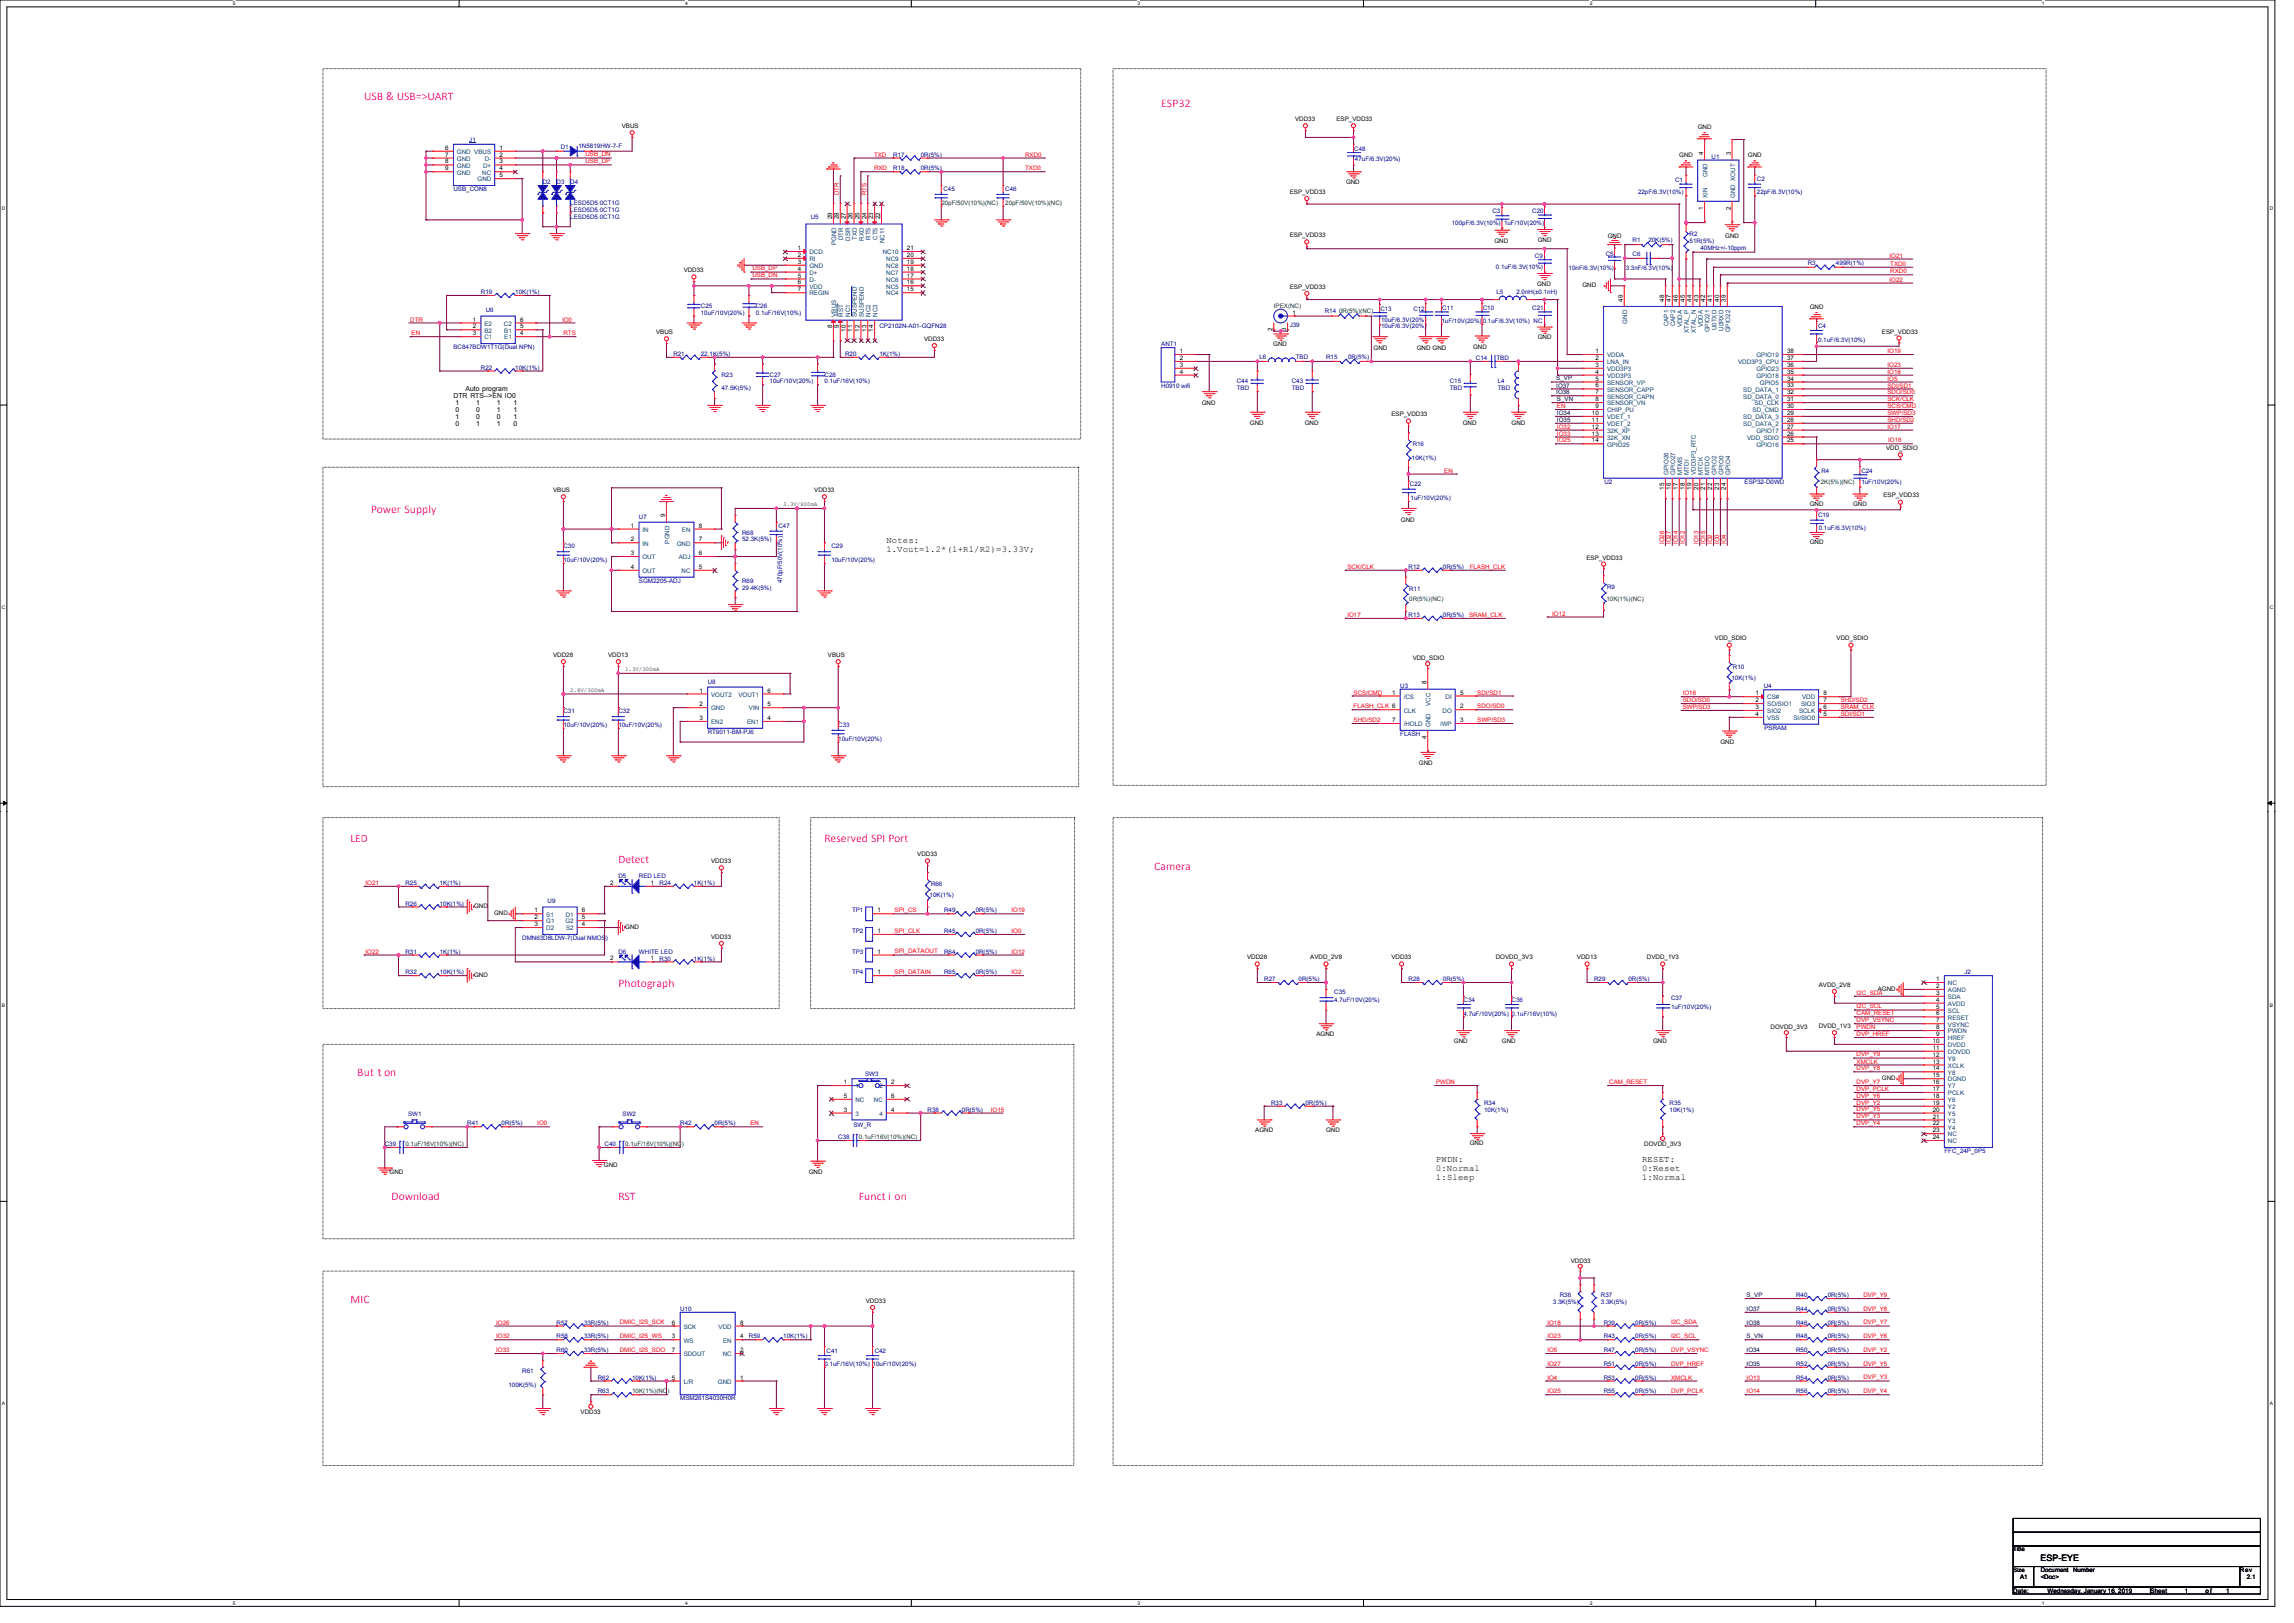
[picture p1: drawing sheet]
<svg xmlns="http://www.w3.org/2000/svg" width="840mm" height="594mm" viewBox="0 0 840 594" stroke-linecap="round" stroke-linejoin="round" font-family="sans-serif">
<defs><g id="words">
<g font-size="4.3" fill="#f0f">
<text x="133.3" y="36.8">USB &amp; USB=&gt;UART</text>
<text x="425" y="39.3">ESP32</text>
<text x="135.8" y="187.6">Power Supply</text>
<text x="301.8" y="308.3">Reserved SPI Port</text>
<text x="422.5" y="318.4">Camera</text>
<text x="226.3" y="361.1">Photograph</text>
<text x="130.8" y="393.8">But t on</text>
<text x="143.3" y="439.1">Download</text>
<text x="226.3" y="439.1">RST</text>
<text x="314.3" y="439.1">Funct i on</text>
<text x="128.3" y="476.8">MIC</text>
</g>
<text font-size="4.2" fill="#f0f" x="226.3" y="315.8">Detect</text>
<text font-size="4.1" fill="#f0f" x="128.3" y="308.2">LED</text>
<g font-size="3.3">
<text x="324.4" y="198.9">Notes:</text>
<text x="324.4" y="202.1">1.Vout=1.2*(1+R1/R2)=3.33V;</text>
<text x="525.6" y="425.2">PWDN:</text>
<text x="601" y="425.2">RESET:</text>
<text x="525.6" y="428.4">0:Normal</text>
<text x="525.6" y="431.7">1:Sleep</text>
<text x="601" y="428.4">0:Reset</text>
<text x="601" y="431.7">1:Normal</text>
<text x="746.9" y="571.3">ESP-EYE</text>
</g>
<g font-size="2.5">
<text x="170.4" y="143.1">Auto program</text>
<text x="166" y="145.7">DTR RTS--&gt;EN IO0</text>
<text x="166.7" y="148.3">1</text>
<text x="174.3" y="148.3">1</text>
<text x="181.9" y="148.3">1</text>
<text x="187.9" y="148.3">1</text>
<text x="166.7" y="150.8">0</text>
<text x="166.7" y="153.4">1</text>
<text x="174.3" y="150.8">0</text>
<text x="174.3" y="153.4">0</text>
<text x="181.9" y="150.8">1</text>
<text x="181.9" y="153.4">0</text>
<text x="187.9" y="150.8">1</text>
<text x="187.9" y="153.4">1</text>
<text x="166.7" y="156">0</text>
<text x="174.3" y="156">1</text>
<text x="181.9" y="156">1</text>
<text x="187.9" y="156">0</text>
</g>
<g font-size="2.3">
<text x="227.6" y="46.8">VBUS</text>
<text x="474" y="44.3">VDD33</text>
<text x="489.1" y="44.3">ESP_VDD33</text>
<text x="621.4" y="47.3">GND</text>
<text x="163" y="54.8">6</text>
<text x="163" y="57.3">7</text>
<text x="163" y="59.8">8</text>
<text x="182.8" y="54.8">1</text>
<text x="182.8" y="57.3">2</text>
<text x="182.8" y="59.8">3</text>
<text x="614.6" y="57.6">GND</text>
<text x="623.4" y="56.8" transform="rotate(-90 623.4 56.8)">4</text>
<text x="633.4" y="56.8" transform="rotate(-90 633.4 56.8)">3</text>
<text x="639.8" y="57.6">GND</text>
<text x="163" y="62.3">9</text>
<text x="182.8" y="64.9">5</text>
<text x="182.8" y="62.3">4</text>
<text x="472" y="70.9">ESP_VDD33</text>
<text x="492.6" y="67.4">GND</text>
<text x="623.4" y="76.7" transform="rotate(-90 623.4 76.7)">1</text>
<text x="633.4" y="76.7" transform="rotate(-90 633.4 76.7)">2</text>
<text x="304.5" y="80.2" transform="rotate(-90 304.5 80.2)">29</text>
<text x="307" y="80.2" transform="rotate(-90 307 80.2)">28</text>
<text x="309.5" y="80.2" transform="rotate(-90 309.5 80.2)">27</text>
<text x="312.1" y="80.2" transform="rotate(-90 312.1 80.2)">26</text>
<text x="314.6" y="80.2" transform="rotate(-90 314.6 80.2)">25</text>
<text x="317.1" y="80.2" transform="rotate(-90 317.1 80.2)">24</text>
<text x="319.6" y="80.2" transform="rotate(-90 319.6 80.2)">23</text>
<text x="322.1" y="80.2" transform="rotate(-90 322.1 80.2)">22</text>
<text x="472" y="86.8">ESP_VDD33</text>
<text x="547" y="88.8">GND</text>
<text x="562.8" y="88.5">GND</text>
<text x="588.5" y="87">GND</text>
<text x="631.5" y="87">GND</text>
<text x="292" y="91.5">1</text>
<text x="292" y="94">2</text>
<text x="331.9" y="94">20</text>
<text x="331.9" y="91.5">21</text>
<text x="250.2" y="99.6">VDD33</text>
<text x="292" y="96.6">3</text>
<text x="292" y="99.1">4</text>
<text x="292" y="101.6">5</text>
<text x="331.9" y="101.6">17</text>
<text x="331.9" y="99.1">18</text>
<text x="331.9" y="96.6">19</text>
<text x="292" y="104.1">6</text>
<text x="292" y="106.6">7</text>
<text x="331.9" y="106.6">15</text>
<text x="331.9" y="104.1">16</text>
<text x="472" y="105.6">ESP_VDD33</text>
<text x="562.6" y="104.6">GND</text>
<text x="579.2" y="105.1">GND</text>
<text x="594" y="110.4" transform="rotate(-90 594 110.4)">49</text>
<text x="609.1" y="110.4" transform="rotate(-90 609.1 110.4)">48</text>
<text x="611.6" y="110.4" transform="rotate(-90 611.6 110.4)">47</text>
<text x="614.1" y="110.4" transform="rotate(-90 614.1 110.4)">46</text>
<text x="616.6" y="110.4" transform="rotate(-90 616.6 110.4)">45</text>
<text x="619.1" y="110.4" transform="rotate(-90 619.1 110.4)">44</text>
<text x="621.6" y="110.4" transform="rotate(-90 621.6 110.4)">43</text>
<text x="624.1" y="110.4" transform="rotate(-90 624.1 110.4)">42</text>
<text x="626.7" y="110.4" transform="rotate(-90 626.7 110.4)">41</text>
<text x="629.2" y="110.4" transform="rotate(-90 629.2 110.4)">40</text>
<text x="631.7" y="110.4" transform="rotate(-90 631.7 110.4)">39</text>
<text x="662.4" y="113.2">GND</text>
<text x="173" y="117.7">1</text>
<text x="190.4" y="117.7">6</text>
<text x="473" y="115.2">1</text>
<text x="173" y="120.2">2</text>
<text x="173" y="122.7">3</text>
<text x="190.4" y="122.7">4</text>
<text x="190.4" y="120.2">5</text>
<text x="240.2" y="122.2">VBUS</text>
<text x="304.5" y="120.2" transform="rotate(-90 304.5 120.2)">8</text>
<text x="307" y="120.2" transform="rotate(-90 307 120.2)">9</text>
<text x="309.5" y="121.5" transform="rotate(-90 309.5 121.5)">10</text>
<text x="312.1" y="121.5" transform="rotate(-90 312.1 121.5)">11</text>
<text x="314.6" y="121.5" transform="rotate(-90 314.6 121.5)">12</text>
<text x="317.1" y="121.5" transform="rotate(-90 317.1 121.5)">13</text>
<text x="319.6" y="121.5" transform="rotate(-90 319.6 121.5)">14</text>
<text x="338.2" y="124.7">VDD33</text>
<text x="465.7" y="121.2" transform="rotate(-90 465.7 121.2)">2</text>
<text x="470.8" y="121.2" transform="rotate(-90 470.8 121.2)">3</text>
<text x="562.8" y="124.2">GND</text>
<text x="688.8" y="122.2">ESP_VDD33</text>
<text x="431.8" y="129.2">1</text>
<text x="431.8" y="131.8">2</text>
<text x="466" y="126.7">GND</text>
<text x="502.7" y="128">GND</text>
<text x="518.5" y="128">GND GND</text>
<text x="539.2" y="127.8">GND</text>
<text x="583.9" y="129.2">1</text>
<text x="583.9" y="131.8">2</text>
<text x="654.1" y="129.2">38</text>
<text x="654.1" y="131.8">37</text>
<text x="431.8" y="134.3">3</text>
<text x="431.8" y="136.8">4</text>
<text x="583.9" y="134.3">3</text>
<text x="583.9" y="136.8">4</text>
<text x="654.1" y="136.8">35</text>
<text x="654.1" y="134.3">36</text>
<text x="583.9" y="139.3">5</text>
<text x="583.9" y="141.8">6</text>
<text x="654.1" y="141.8">33</text>
<text x="654.1" y="139.3">34</text>
<text x="439.8" y="148.1">GND</text>
<text x="583.9" y="144.3">7</text>
<text x="583.9" y="146.8">8</text>
<text x="583.9" y="149.4">9</text>
<text x="654.1" y="149.4">30</text>
<text x="654.1" y="146.8">31</text>
<text x="654.1" y="144.3">32</text>
<text x="457.4" y="155.7">GND</text>
<text x="477.6" y="155.7">GND</text>
<text x="509.2" y="152.4">ESP_VDD33</text>
<text x="535.4" y="155.7">GND</text>
<text x="553.2" y="155.7">GND</text>
<text x="582.6" y="151.9">10</text>
<text x="582.6" y="154.4">11</text>
<text x="654.1" y="154.4">28</text>
<text x="654.1" y="151.9">29</text>
<text x="582.6" y="156.9">12</text>
<text x="582.6" y="159.4">13</text>
<text x="582.6" y="161.9">14</text>
<text x="654.1" y="159.4">26</text>
<text x="654.1" y="161.9">25</text>
<text x="654.1" y="156.9">27</text>
<text x="690.3" y="164.7">VDD_SDIO</text>
<text x="609.1" y="179.3" transform="rotate(-90 609.1 179.3)">15</text>
<text x="611.6" y="179.3" transform="rotate(-90 611.6 179.3)">16</text>
<text x="614.1" y="179.3" transform="rotate(-90 614.1 179.3)">17</text>
<text x="616.6" y="179.3" transform="rotate(-90 616.6 179.3)">18</text>
<text x="619.1" y="179.3" transform="rotate(-90 619.1 179.3)">19</text>
<text x="621.6" y="179.3" transform="rotate(-90 621.6 179.3)">20</text>
<text x="624.1" y="179.3" transform="rotate(-90 624.1 179.3)">21</text>
<text x="626.7" y="179.3" transform="rotate(-90 626.7 179.3)">22</text>
<text x="629.2" y="179.3" transform="rotate(-90 629.2 179.3)">23</text>
<text x="631.7" y="179.3" transform="rotate(-90 631.7 179.3)">24</text>
<text x="202.4" y="180.1">VBUS</text>
<text x="298" y="180.1">VDD33</text>
<text x="662.4" y="185.3">GND</text>
<text x="678.2" y="185.1">GND</text>
<text x="689.3" y="182.1">ESP_VDD33</text>
<text x="243.4" y="189.4" transform="rotate(-90 243.4 189.4)">9</text>
<text x="512.8" y="190.9">GND</text>
<text x="230.8" y="193.1">1</text>
<text x="255.7" y="193.1">8</text>
<text x="230.8" y="198.1">2</text>
<text x="230.8" y="203.2">3</text>
<text x="255.7" y="203.2">6</text>
<text x="255.7" y="198.1">7</text>
<text x="662.4" y="199.2">GND</text>
<text x="230.8" y="208.2">4</text>
<text x="255.7" y="208.2">5</text>
<text x="580.7" y="205">ESP_VDD33</text>
<text x="627.7" y="234.4">VDD_SDIO</text>
<text x="672.2" y="234.4">VDD_SDIO</text>
<text x="202.4" y="240.4">VDD28</text>
<text x="222.6" y="240.4">VDD13</text>
<text x="303" y="240.4">VBUS</text>
<text x="517" y="241.4">VDD_SDIO</text>
<text x="522.1" y="250.5" transform="rotate(-90 522.1 250.5)">8</text>
<text x="256" y="253.5">1</text>
<text x="280.9" y="253.5">6</text>
<text x="509.5" y="254.2">1</text>
<text x="534.4" y="254.2">5</text>
<text x="642.5" y="254.5">1</text>
<text x="642.5" y="257">2</text>
<text x="667.4" y="257">7</text>
<text x="667.4" y="254.5">8</text>
<text x="256" y="258.5">2</text>
<text x="256" y="263.5">3</text>
<text x="280.9" y="258.5">5</text>
<text x="280.9" y="263.5">4</text>
<text x="534.4" y="259.2">2</text>
<text x="642.5" y="259.5">3</text>
<text x="642.5" y="262">4</text>
<text x="667.4" y="262">5</text>
<text x="667.4" y="259.5">6</text>
<text x="509.5" y="264.3">7</text>
<text x="534.4" y="264.3">3</text>
<text x="522.1" y="270.3" transform="rotate(-90 522.1 270.3)">4</text>
<text x="629.7" y="272.3">GND</text>
<text x="519.3" y="280.1">GND</text>
<text x="260.3" y="315.8">VDD33</text>
<text x="335.7" y="313.3">VDD33</text>
<text x="223.3" y="323.9">2</text>
<text x="238.1" y="323.9">1</text>
<text x="173.5" y="332.4">GND</text>
<text x="180.8" y="335">GND</text>
<text x="195.6" y="333.9">1</text>
<text x="213" y="333.9">6</text>
<text x="321.1" y="333.9">1</text>
<text x="195.6" y="336.4">2</text>
<text x="195.6" y="339">3</text>
<text x="213" y="339">4</text>
<text x="213" y="336.4">5</text>
<text x="228.8" y="340">GND</text>
<text x="321.1" y="341.5">1</text>
<text x="260.3" y="343.5">VDD33</text>
<text x="223.3" y="351.5">2</text>
<text x="238.1" y="351.5">1</text>
<text x="321.1" y="349">1</text>
<text x="456.4" y="351">VDD28</text>
<text x="479.6" y="351">AVDD_2V8</text>
<text x="509.2" y="351">VDD33</text>
<text x="547.5" y="351">DOVDD_3V3</text>
<text x="577.1" y="351">VDD13</text>
<text x="602.8" y="351">DVDD_1V3</text>
<text x="173.5" y="357.6">GND</text>
<text x="321.1" y="356.6">1</text>
<text x="708.6" y="359.1">1</text>
<text x="665.7" y="361.1">AVDD_2V8</text>
<text x="687.3" y="362.6">AGND</text>
<text x="708.6" y="361.6">2</text>
<text x="708.6" y="364.1">3</text>
<text x="708.6" y="366.6">4</text>
<text x="708.6" y="369.1">5</text>
<text x="708.6" y="371.6">6</text>
<text x="648.1" y="376.7">DOVDD_3V3</text>
<text x="665.7" y="376.2">DVDD_1V3</text>
<text x="708.6" y="374.2">7</text>
<text x="708.6" y="376.7">8</text>
<text x="481.8" y="379.2">AGND</text>
<text x="532.1" y="381.7">GND</text>
<text x="549.7" y="381.7">GND</text>
<text x="605.1" y="381.7">GND</text>
<text x="707.4" y="381.7">10</text>
<text x="708.6" y="379.2">9</text>
<text x="707.4" y="384.2">11</text>
<text x="707.4" y="386.7">12</text>
<text x="707.4" y="389.2">13</text>
<text x="688.8" y="395.3">GND</text>
<text x="707.4" y="391.8">14</text>
<text x="707.4" y="394.3">15</text>
<text x="308.8" y="396.8">1</text>
<text x="308.8" y="401.8">5</text>
<text x="326.2" y="396.8">2</text>
<text x="326.2" y="401.8">6</text>
<text x="707.4" y="396.8">16</text>
<text x="707.4" y="399.3">17</text>
<text x="707.4" y="401.8">18</text>
<text x="308.8" y="406.9">3</text>
<text x="326.2" y="406.9">4</text>
<text x="707.4" y="404.3">19</text>
<text x="707.4" y="406.9">20</text>
<text x="707.4" y="409.4">21</text>
<text x="707.4" y="411.9">22</text>
<text x="459.4" y="414.4">AGND</text>
<text x="485.3" y="414.4">GND</text>
<text x="537.9" y="419.2">GND</text>
<text x="601.8" y="419.4">DOVDD_3V3</text>
<text x="707.4" y="414.4">23</text>
<text x="707.4" y="416.9">24</text>
<text x="142.6" y="429.8">GND</text>
<text x="221" y="427">GND</text>
<text x="296" y="429.8">GND</text>
<text x="574.9" y="462.2">VDD33</text>
<text x="316.9" y="476.8">VDD33</text>
<text x="245.9" y="484.8">6</text>
<text x="270.8" y="484.8">8</text>
<text x="245.9" y="489.8">3</text>
<text x="270.8" y="489.8">4</text>
<text x="245.9" y="494.9">7</text>
<text x="270.8" y="494.9">2</text>
<text x="245.9" y="504.9">5</text>
<text x="270.8" y="504.9">1</text>
<text x="212.5" y="517.5">VDD33</text>
<text x="736.8" y="567.8">Title</text>
<text x="746.9" y="575.4">Document</text>
<text x="758.7" y="575.4">Number</text>
<text x="819.8" y="575.4">Rev</text>
<text x="739.3" y="577.9">A1</text>
<text x="746.9" y="577.9">&lt;Doc&gt;</text>
<text x="822.3" y="577.9">2.1</text>
<text x="736.8" y="582.9">Date:</text>
<text x="749.4" y="582.9">Wednesday, January 16, 2019</text>
<text x="787.1" y="582.9">Sheet</text>
<text x="799.7" y="582.9">1</text>
<text x="807.2" y="582.9">of</text>
<text x="814.8" y="582.9">1</text>
</g>
<g font-size="2.3" fill="#000080">
<text x="171.8" y="51.8">J1</text>
<text x="205.2" y="54.6">D1</text>
<text x="211.7" y="54.3">1N5819HW-7-F</text>
<text x="326.9" y="57.4">R17</text>
<text x="337" y="57.4">0R(5%)</text>
<text x="495.7" y="55.1">C48</text>
<text x="495.9" y="59.1">47uF/6.3V(20%)</text>
<text x="626.4" y="58.1">U1</text>
<text x="326.9" y="62.4">R18</text>
<text x="337" y="62.4">0R(5%)</text>
<text x="166" y="69.9">USB_CON8</text>
<text x="198.7" y="67.4">D2</text>
<text x="203.7" y="67.4">D3</text>
<text x="208.7" y="67.4">D4</text>
<text x="345.3" y="69.9">C45</text>
<text x="367.9" y="69.9">C46</text>
<text x="599.5" y="71.2">22pF/6.3V(10%)</text>
<text x="613.1" y="66.7">C1</text>
<text x="643" y="66.1">C2</text>
<text x="643" y="71.2">22pF/6.3V(10%)</text>
<text x="208.7" y="75">LESD5D5.0CT1G</text>
<text x="208.7" y="77.5">LESD5D5.0CT1G</text>
<text x="546.2" y="78">C3</text>
<text x="560.8" y="78">C20</text>
<text x="208.7" y="80">LESD5D5.0CT1G</text>
<text x="296.7" y="80">U5</text>
<text x="531.4" y="82.5">100pF/6.3V(10%)</text>
<text x="550.5" y="82.5">1uF/10V(20%)</text>
<text x="597.5" y="88.5">R1</text>
<text x="603.3" y="88.5">20K(5%)</text>
<text x="618.4" y="86.3">R2</text>
<text x="618.4" y="88.8">51R(5%)</text>
<text x="561.8" y="94.6">C9</text>
<text x="587.7" y="93.6">C5</text>
<text x="597.5" y="93.6">C6</text>
<text x="622.4" y="91.5">40MHz+/-10ppm</text>
<text x="547.5" y="98.6">0.1uF/6.3V(10%)</text>
<text x="574.1" y="98.8">10nF/6.3V(10%)</text>
<text x="595" y="98.8">3.3nF/6.3V(10%)</text>
<text x="661.6" y="97.1">R3</text>
<text x="671.9" y="97.1">499R(1%)</text>
<text x="176" y="107.6">R19</text>
<text x="188.6" y="107.6">10K(1%)</text>
<text x="547.7" y="107.6">L5</text>
<text x="555" y="107.6">2.0nH(±0.1nH)</text>
<text x="256.5" y="112.7">C25</text>
<text x="276.6" y="112.7">C26</text>
<text x="505.2" y="113.7">C13</text>
<text x="517.3" y="113.7">C12</text>
<text x="527.9" y="113.4">C11</text>
<text x="542.7" y="113.4">C10</text>
<text x="560.8" y="113.4">C21</text>
<text x="177.8" y="114.2">U6</text>
<text x="256.5" y="115.2">10uF/10V(20%)</text>
<text x="276.6" y="115.2">0.1uF/16V(10%)</text>
<text x="472" y="119.7">J39</text>
<text x="484.9" y="114.4">R14</text>
<text x="505.5" y="117.7">10uF/6.3V(20%)</text>
<text x="527.6" y="118.2">1uF/10V(20%)</text>
<text x="542.7" y="118.2">0.1uF/6.3V(10%) NC</text>
<text x="321.9" y="120.2">CP2102N-A01-GQFN28</text>
<text x="505.5" y="120.2">10uF/6.3V(20%)</text>
<text x="665.4" y="120.2">C4</text>
<text x="665.4" y="125">0.1uF/6.3V(10%)</text>
<text x="166" y="127.8">BC847BDW1T1G(Dual NPN)</text>
<text x="246.4" y="130.3">R21</text>
<text x="256.5" y="130.3">22.1K(5%)</text>
<text x="309.3" y="130.3">R20</text>
<text x="321.9" y="130.3">1K(1%)</text>
<text x="425" y="126.7">ANT1</text>
<text x="461" y="131.3">L6</text>
<text x="474.3" y="131.5">TBD</text>
<text x="485.3" y="131.3">R15</text>
<text x="493.4" y="131.3">0R(5%)</text>
<text x="540.2" y="131.8">C14</text>
<text x="547.7" y="131.8">TBD</text>
<text x="176" y="135.3">R22</text>
<text x="188.6" y="135.3">10K(1%)</text>
<text x="264" y="137.8">R23</text>
<text x="281.7" y="137.8">C27</text>
<text x="301.8" y="137.8">C28</text>
<text x="264" y="142.8">47.5K(5%)</text>
<text x="281.7" y="140.3">10uF/10V(20%)</text>
<text x="301.8" y="140.3">0.1uF/16V(10%)</text>
<text x="425" y="141.8">H0910 wifi</text>
<text x="452.7" y="140.3">C44</text>
<text x="452.7" y="142.8">TBD</text>
<text x="472.8" y="140.3">C43</text>
<text x="472.8" y="142.8">TBD</text>
<text x="530.6" y="140.3">C15</text>
<text x="530.6" y="142.8">TBD</text>
<text x="548.2" y="140.3">L4</text>
<text x="548.2" y="142.8">TBD</text>
<text x="517" y="163.2">R16</text>
<text x="516.8" y="168.2">10K(1%)</text>
<text x="666.7" y="173">R4</text>
<text x="681.2" y="173">C24</text>
<text x="516" y="178">C22</text>
<text x="587.2" y="177.3">U2</text>
<text x="638.5" y="177.3">ESP32-D0WD</text>
<text x="681.2" y="177.3">1uF/10V(20%)</text>
<text x="516.3" y="182.8">1uF/10V(20%)</text>
<text x="233.9" y="189.9">U7</text>
<text x="665.4" y="189.4">C19</text>
<text x="271.6" y="195.7">R68</text>
<text x="284.9" y="193.1">C47</text>
<text x="665.7" y="194.1">0.1uF/6.3V(10%)</text>
<text x="206.2" y="200.7">C30</text>
<text x="271.6" y="198.2">52.3K(5%)</text>
<text x="304.3" y="200.7">C29</text>
<text x="206.2" y="205.7">10uF/10V(20%)</text>
<text x="304.3" y="205.7">10uF/10V(20%)</text>
<text x="515.5" y="208.2">R12</text>
<text x="528.1" y="208.2">0R(5%)</text>
<text x="233.9" y="213.3">SGM2205-ADJ</text>
<text x="271.6" y="213.3">R69</text>
<text x="271.6" y="215.8">29.4K(5%)</text>
<text x="286.3" y="213.5" transform="rotate(-90 286.3 213.5)">470pF/50V(10%)</text>
<text x="588.2" y="215.5">R9</text>
<text x="515.8" y="216.3">R11</text>
<text x="515.5" y="225.8">R13</text>
<text x="528.1" y="225.8">0R(5%)</text>
<text x="634.2" y="244.9">R10</text>
<text x="259" y="250.2">U8</text>
<text x="512.5" y="251.7">U3</text>
<text x="633.7" y="248.7">10K(1%)</text>
<text x="645.5" y="252">U4</text>
<text x="206.2" y="261">C31</text>
<text x="226.3" y="261">C32</text>
<text x="206.2" y="266.1">10uF/10V(20%)</text>
<text x="226.3" y="266.1">10uF/10V(20%)</text>
<text x="259" y="268.6">RT9011-BM-PJ6</text>
<text x="306.8" y="266.1">C33</text>
<text x="512.5" y="269.3">FLASH</text>
<text x="645.8" y="267.1">PSRAM</text>
<text x="306.8" y="271.1">10uF/10V(20%)</text>
<text x="148.4" y="323.9">R25</text>
<text x="161" y="323.9">1K(1%)</text>
<text x="226.3" y="321.4">D5</text>
<text x="233.9" y="321.4">RED LED</text>
<text x="241.4" y="323.9">R24</text>
<text x="254" y="323.9">1K(1%)</text>
<text x="340.3" y="328.2">10K(1%)</text>
<text x="340.7" y="324.4">R66</text>
<text x="148.4" y="331.4">R26</text>
<text x="161" y="331.4">10K(1%)</text>
<text x="200.4" y="330.4">U9</text>
<text x="311.8" y="334">TP1</text>
<text x="345.5" y="334">R49</text>
<text x="357.1" y="334">0R(5%)</text>
<text x="311.8" y="341.5">TP2</text>
<text x="345.5" y="341.5">R45</text>
<text x="357.1" y="341.5">0R(5%)</text>
<text x="191.1" y="344">DMN63D8LDW-7(Dual NMOS)</text>
<text x="148.4" y="349">R31</text>
<text x="161" y="349">1K(1%)</text>
<text x="226.3" y="349">D6</text>
<text x="233.9" y="349">WHITE LED</text>
<text x="241.4" y="351.6">R30</text>
<text x="254" y="351.6">1K(1%)</text>
<text x="311.8" y="349">TP3</text>
<text x="345.5" y="349">R64</text>
<text x="357.1" y="349">0R(5%)</text>
<text x="148.4" y="356.6">R32</text>
<text x="161" y="356.6">10K(1%)</text>
<text x="311.8" y="356.6">TP4</text>
<text x="345.5" y="356.6">R65</text>
<text x="357.1" y="356.6">0R(5%)</text>
<text x="462.7" y="359.1">R27</text>
<text x="475.3" y="359.1">0R(5%)</text>
<text x="515.5" y="359.1">R28</text>
<text x="528.1" y="359.1">0R(5%)</text>
<text x="583.4" y="359.1">R29</text>
<text x="596" y="359.1">0R(5%)</text>
<text x="719" y="356.3">J2</text>
<text x="488.4" y="363.6">C35</text>
<text x="488.4" y="366.9">4.7uF/10V(20%)</text>
<text x="535.6" y="366.6">C34</text>
<text x="535.6" y="371.7">4.7uF/10V(20%)</text>
<text x="553.2" y="366.6">C36</text>
<text x="553.2" y="371.7">0.1uF/16V(10%)</text>
<text x="611.6" y="366.1">C37</text>
<text x="611.6" y="369.4">1uF/10V(20%)</text>
<text x="316.6" y="393.8">SW3</text>
<text x="339.5" y="406.9">R38</text>
<text x="352.1" y="406.9">0R(5%)</text>
<text x="465.2" y="404.4">R33</text>
<text x="477.8" y="404.4">0R(5%)</text>
<text x="543.2" y="404.4">R34</text>
<text x="543.2" y="406.9">10K(1%)</text>
<text x="611.1" y="404.4">R35</text>
<text x="611.1" y="406.9">10K(1%)</text>
<text x="149.4" y="408.4">SW1</text>
<text x="171" y="411.9">R41</text>
<text x="183.6" y="411.9">0R(5%)</text>
<text x="227.8" y="408.4">SW2</text>
<text x="249" y="411.9">R42</text>
<text x="261.5" y="411.9">0R(5%)</text>
<text x="312.3" y="412.4">SW_R</text>
<text x="140.8" y="419.4">C39</text>
<text x="221.3" y="419.4">C40</text>
<text x="306.8" y="416.9">C38</text>
<text x="711.7" y="422">FFC_24P_0P5</text>
<text x="249" y="479.8">U10</text>
<text x="568.3" y="477.3">3.3K(5%)</text>
<text x="570.9" y="474.8">R36</text>
<text x="585.9" y="474.8">R37</text>
<text x="585.9" y="477.3">3.3K(5%)</text>
<text x="657.4" y="479.8">R44</text>
<text x="657.4" y="474.8">R40</text>
<text x="668.9" y="479.8">0R(5%)</text>
<text x="668.9" y="474.8">0R(5%)</text>
<text x="203.7" y="484.8">R57</text>
<text x="213.8" y="484.8">33R(5%)</text>
<text x="586.9" y="484.8">R39</text>
<text x="598.5" y="484.8">0R(5%)</text>
<text x="657.4" y="484.8">R46</text>
<text x="668.9" y="484.8">0R(5%)</text>
<text x="203.7" y="489.9">R58</text>
<text x="213.8" y="489.9">33R(5%)</text>
<text x="274.1" y="489.9">R59</text>
<text x="286.7" y="489.9">10K(1%)</text>
<text x="586.9" y="489.9">R43</text>
<text x="598.5" y="489.9">0R(5%)</text>
<text x="657.4" y="489.9">R48</text>
<text x="668.9" y="489.9">0R(5%)</text>
<text x="203.7" y="494.9">R60</text>
<text x="213.8" y="494.9">33R(5%)</text>
<text x="302.5" y="495.1">C41</text>
<text x="320.1" y="495.1">C42</text>
<text x="586.9" y="494.9">R47</text>
<text x="598.5" y="494.9">0R(5%)</text>
<text x="657.4" y="494.9">R50</text>
<text x="668.9" y="494.9">0R(5%)</text>
<text x="191.1" y="502.4">R61</text>
<text x="301.8" y="499.9">0.1uF/16V(10%)</text>
<text x="319.4" y="499.9">10uF/10V(20%)</text>
<text x="586.9" y="499.9">R51</text>
<text x="598.5" y="499.9">0R(5%)</text>
<text x="657.4" y="499.9">R52</text>
<text x="668.9" y="499.9">0R(5%)</text>
<text x="186.1" y="507.5">100K(5%)</text>
<text x="218.8" y="504.9">R62</text>
<text x="218.8" y="510">R63</text>
<text x="231.4" y="504.9">10K(1%)</text>
<text x="586.9" y="510">R55</text>
<text x="586.9" y="504.9">R53</text>
<text x="598.5" y="510">0R(5%)</text>
<text x="598.5" y="504.9">0R(5%)</text>
<text x="657.4" y="504.9">R54</text>
<text x="657.4" y="510">R56</text>
<text x="668.9" y="504.9">0R(5%)</text>
<text x="668.9" y="510">0R(5%)</text>
<text x="249" y="512.5">MSM261S4030H0R</text>
</g>
<g font-size="2.3" fill="#004080">
<text x="167.2" y="56.3">GND VBUS</text>
<text x="167.2" y="58.9">GND</text>
<text x="177.4" y="58.9">D-</text>
<text x="167.2" y="61.4">GND</text>
<text x="167.2" y="63.9">GND</text>
<text x="176.5" y="63.9">NC</text>
<text x="176.8" y="61.4">D+</text>
<text x="625" y="64.9" transform="rotate(-90 625 64.9)">GND</text>
<text x="174.8" y="66.4">GND</text>
<text x="625" y="72.4" transform="rotate(-90 625 72.4)">XIN</text>
<text x="635" y="72.4" transform="rotate(-90 635 72.4)">GND XOUT</text>
<text x="306.1" y="89.8" transform="rotate(-90 306.1 89.8)">PGND</text>
<text x="308.6" y="87.9" transform="rotate(-90 308.6 87.9)">DTR</text>
<text x="311.1" y="88" transform="rotate(-90 311.1 88)">DSR</text>
<text x="313.6" y="87.8" transform="rotate(-90 313.6 87.8)">TXD</text>
<text x="316.2" y="88" transform="rotate(-90 316.2 88)">RXD</text>
<text x="318.7" y="87.8" transform="rotate(-90 318.7 87.8)">RTS</text>
<text x="321.2" y="87.8" transform="rotate(-90 321.2 87.8)">CTS</text>
<text x="323.7" y="89.1" transform="rotate(-90 323.7 89.1)">NC11</text>
<text x="296.2" y="93.1">DCD</text>
<text x="296.2" y="95.6">RI</text>
<text x="323.1" y="93.1">NC10</text>
<text x="324.4" y="95.6">NC9</text>
<text x="296.2" y="98.1">GND</text>
<text x="296.2" y="100.6">D+</text>
<text x="324.4" y="100.6">NC7</text>
<text x="324.4" y="98.1">NC8</text>
<text x="296.2" y="103.1">D-</text>
<text x="296.2" y="105.6">VDD</text>
<text x="324.4" y="105.6">NC5</text>
<text x="324.4" y="103.1">NC6</text>
<text x="296.2" y="108.1">REGIN</text>
<text x="324.4" y="108.1">NC4</text>
<text x="177.3" y="119.2">E2</text>
<text x="184.4" y="119.2">C2</text>
<text x="306.1" y="115.9" transform="rotate(-90 306.1 115.9)">VBUS</text>
<text x="308.6" y="115.9" transform="rotate(-90 308.6 115.9)">RST</text>
<text x="311.1" y="115.9" transform="rotate(-90 311.1 115.9)">NC1</text>
<text x="313.6" y="115.9" transform="rotate(-90 313.6 115.9)">SUSPEND</text>
<text x="316.2" y="115.9" transform="rotate(-90 316.2 115.9)">SUSPEND</text>
<text x="318.7" y="115.9" transform="rotate(-90 318.7 115.9)">NC2</text>
<text x="321.2" y="115.9" transform="rotate(-90 321.2 115.9)">NC3</text>
<text x="595.5" y="118.5" transform="rotate(-90 595.5 118.5)">GND</text>
<text x="610.6" y="119.4" transform="rotate(-90 610.6 119.4)">CAP1</text>
<text x="613.1" y="119.4" transform="rotate(-90 613.1 119.4)">CAP2</text>
<text x="615.7" y="119.7" transform="rotate(-90 615.7 119.7)">VDDA</text>
<text x="623.2" y="119.7" transform="rotate(-90 623.2 119.7)">VDDA</text>
<text x="177.3" y="121.7">B2</text>
<text x="177.3" y="124.2">C1</text>
<text x="184.6" y="124.2">E1</text>
<text x="184.6" y="121.7">B1</text>
<text x="618.2" y="121.9" transform="rotate(-90 618.2 121.9)">XTAL_P</text>
<text x="620.7" y="122" transform="rotate(-90 620.7 122)">XTAL_N</text>
<text x="625.7" y="121.6" transform="rotate(-90 625.7 121.6)">GPIO21</text>
<text x="628.2" y="120.9" transform="rotate(-90 628.2 120.9)">U0TXD</text>
<text x="630.7" y="121.1" transform="rotate(-90 630.7 121.1)">U0RXD</text>
<text x="633.3" y="121.6" transform="rotate(-90 633.3 121.6)">GPIO22</text>
<text x="588.2" y="130.8">VDDA</text>
<text x="642.8" y="130.8">GPIO19</text>
<text x="588.2" y="133.3">LNA_IN</text>
<text x="588.2" y="135.8">VDD3P3</text>
<text x="636.1" y="133.3">VDD3P3_CPU</text>
<text x="642.8" y="135.8">GPIO23</text>
<text x="588.2" y="138.3">VDD3P3</text>
<text x="588.2" y="140.8">SENSOR_VP</text>
<text x="588.2" y="143.4">SENSOR_CAPP</text>
<text x="638" y="143.4">SD_DATA_1</text>
<text x="642.8" y="138.3">GPIO18</text>
<text x="644.1" y="140.8">GPIO5</text>
<text x="588.2" y="145.9">SENSOR_CAPN</text>
<text x="588.2" y="148.4">SENSOR_VN</text>
<text x="638" y="145.9">SD_DATA_0</text>
<text x="642.2" y="148.4">SD_CLK</text>
<text x="588.2" y="150.9">CHIP_PU</text>
<text x="588.2" y="153.4">VDET_1</text>
<text x="588.2" y="155.9">VDET_2</text>
<text x="638" y="155.9">SD_DATA_2</text>
<text x="638" y="153.4">SD_DATA_3</text>
<text x="641.5" y="150.9">SD_CMD</text>
<text x="588.2" y="158.4">32K_XP</text>
<text x="588.2" y="161">32K_XN</text>
<text x="639.4" y="161">VDD_SDIO</text>
<text x="642.8" y="158.4">GPIO17</text>
<text x="588.2" y="163.5">GPIO25</text>
<text x="642.8" y="163.5">GPIO16</text>
<text x="610.6" y="173.8" transform="rotate(-90 610.6 173.8)">GPIO26</text>
<text x="613.1" y="173.8" transform="rotate(-90 613.1 173.8)">GPIO27</text>
<text x="615.7" y="173.8" transform="rotate(-90 615.7 173.8)">MTMS</text>
<text x="618.2" y="173.8" transform="rotate(-90 618.2 173.8)">MTDI</text>
<text x="620.7" y="173.8" transform="rotate(-90 620.7 173.8)">VDD3P3_RTC</text>
<text x="623.2" y="173.8" transform="rotate(-90 623.2 173.8)">MTCK</text>
<text x="625.7" y="173.8" transform="rotate(-90 625.7 173.8)">MTDO</text>
<text x="628.2" y="173.8" transform="rotate(-90 628.2 173.8)">GPIO2</text>
<text x="630.7" y="173.8" transform="rotate(-90 630.7 173.8)">GPIO0</text>
<text x="633.3" y="173.8" transform="rotate(-90 633.3 173.8)">GPIO4</text>
<text x="235.1" y="194.6">IN</text>
<text x="249.6" y="194.6">EN</text>
<text x="235.1" y="199.7">IN</text>
<text x="245" y="198.9" transform="rotate(-90 245 198.9)">PGND</text>
<text x="247.7" y="199.7">GND</text>
<text x="235.1" y="204.7">OUT</text>
<text x="235.1" y="209.7">OUT</text>
<text x="248.4" y="204.7">ADJ</text>
<text x="249.5" y="209.7">NC</text>
<text x="260.3" y="255">VOUT2</text>
<text x="270.3" y="255">VOUT1</text>
<text x="513.8" y="255.7">/CS</text>
<text x="529.1" y="255.7">DI</text>
<text x="646.8" y="256">CS#</text>
<text x="659.6" y="256">VDD</text>
<text x="260.3" y="260">GND</text>
<text x="274.1" y="260">VIN</text>
<text x="513.8" y="260.8">CLK</text>
<text x="523.6" y="258.3" transform="rotate(-90 523.6 258.3)">VCC</text>
<text x="528" y="260.8">DO</text>
<text x="646.8" y="258.5">SO/SIO1</text>
<text x="646.8" y="261">SIO2</text>
<text x="646.8" y="263.5">VSS</text>
<text x="656.4" y="263.5">SI/SIO0</text>
<text x="658.4" y="261">SCLK</text>
<text x="659.2" y="258.5">SIO3</text>
<text x="260.3" y="265">EN2</text>
<text x="273.4" y="265">EN1</text>
<text x="513.8" y="265.8">/HOLD</text>
<text x="523.6" y="266" transform="rotate(-90 523.6 266)">GND</text>
<text x="527.1" y="265.8">/WP</text>
<text x="199.9" y="335.5">S1</text>
<text x="207.1" y="335.5">D1</text>
<text x="199.9" y="338">G1</text>
<text x="199.9" y="340.5">D2</text>
<text x="206.9" y="338">G2</text>
<text x="207.2" y="340.5">S2</text>
<text x="712.9" y="360.6">NC</text>
<text x="712.9" y="363.1">AGND</text>
<text x="712.9" y="365.6">SDA</text>
<text x="712.9" y="368.2">AVDD</text>
<text x="712.9" y="370.7">SCL</text>
<text x="712.9" y="373.2">RESET</text>
<text x="712.9" y="375.7">VSYNC</text>
<text x="712.9" y="378.2">PWDN</text>
<text x="712.9" y="380.7">HREF</text>
<text x="712.9" y="383.2">DVDD</text>
<text x="712.9" y="385.8">DOVDD</text>
<text x="712.9" y="388.3">Y9</text>
<text x="712.9" y="390.8">XCLK</text>
<text x="712.9" y="393.3">Y8</text>
<text x="712.9" y="395.8">DGND</text>
<text x="313.1" y="398.3">1</text>
<text x="321.9" y="398.3">2</text>
<text x="712.9" y="398.3">Y7</text>
<text x="712.9" y="400.8">PCLK</text>
<text x="313.1" y="403.4">NC</text>
<text x="319.9" y="403.4">NC</text>
<text x="712.9" y="403.4">Y6</text>
<text x="712.9" y="405.9">Y2</text>
<text x="313.1" y="408.4">3</text>
<text x="321.9" y="408.4">4</text>
<text x="712.9" y="408.4">Y5</text>
<text x="712.9" y="410.9">Y3</text>
<text x="712.9" y="413.4">Y4</text>
<text x="712.9" y="415.9">NC</text>
<text x="712.9" y="418.4">NC</text>
<text x="250.2" y="486.3">SCK</text>
<text x="250.2" y="491.4">WS</text>
<text x="263" y="486.3">VDD</text>
<text x="264.7" y="491.4">EN</text>
<text x="250.2" y="496.4">SDOUT</text>
<text x="264.5" y="496.4">NC</text>
<text x="250.2" y="506.5">L/R</text>
<text x="262.8" y="506.5">GND</text>
</g>
<g font-size="2.3" fill="#f00">
<text x="214.3" y="59.7">USB_DP</text>
<text x="214.3" y="57.2">USB_DN</text>
<text x="319.9" y="57.3">TXD</text>
<text x="375.2" y="57.3">RXD0</text>
<text x="319.9" y="62.4">RXD</text>
<text x="375.2" y="62.4">TXD0</text>
<text x="307" y="71.4" transform="rotate(-90 307 71.4)">DTR</text>
<text x="317.1" y="71.4" transform="rotate(-90 317.1 71.4)">RTS</text>
<text x="691.6" y="94.3">IO21</text>
<text x="275.4" y="99">USB_DP</text>
<text x="275.4" y="101.5">USB_DN</text>
<text x="691.8" y="97.3">TXD0</text>
<text x="691.8" y="100.1">RXD0</text>
<text x="691.6" y="103.1">IO22</text>
<text x="150.1" y="117.7">DTR</text>
<text x="205.7" y="117.7">IO0</text>
<text x="150.6" y="122.7">EN</text>
<text x="206.2" y="122.7">RTS</text>
<text x="690.8" y="129.3">IO19</text>
<text x="690.8" y="136.8">IO18</text>
<text x="690.8" y="134.3">IO23</text>
<text x="690.8" y="141.8">SDI/SD1</text>
<text x="690.8" y="139.3">IO5</text>
<text x="569.8" y="149.4">EN</text>
<text x="690.8" y="149.4">SCS/CMD</text>
<text x="690.8" y="146.9">SCK/CLK</text>
<text x="690.8" y="144.3">SDO/SD0</text>
<text x="690.8" y="154.4">SHD/SD2</text>
<text x="690.8" y="151.9">SWP/SD3</text>
<text x="569.8" y="159.4">IO33</text>
<text x="569.8" y="161.9">IO25</text>
<text x="569.8" y="156.9">IO32</text>
<text x="690.8" y="156.9">IO17</text>
<text x="691.1" y="161.9">IO16</text>
<text x="528.6" y="173">EN</text>
<text x="609.1" y="199.2" transform="rotate(-90 609.1 199.2)">IO26</text>
<text x="611.6" y="199.2" transform="rotate(-90 611.6 199.2)">IO27</text>
<text x="614.1" y="199.2" transform="rotate(-90 614.1 199.2)">IO14</text>
<text x="616.6" y="199.2" transform="rotate(-90 616.6 199.2)">IO12</text>
<text x="621.6" y="199.2" transform="rotate(-90 621.6 199.2)">IO13</text>
<text x="624.2" y="199.2" transform="rotate(-90 624.2 199.2)">IO15</text>
<text x="626.7" y="199.2" transform="rotate(-90 626.7 199.2)">IO2</text>
<text x="629.2" y="199.2" transform="rotate(-90 629.2 199.2)">IO0</text>
<text x="631.7" y="199.2" transform="rotate(-90 631.7 199.2)">IO4</text>
<text x="493.1" y="208.2">SCK/CLK</text>
<text x="537.9" y="208.1">FLASH_CLK</text>
<text x="493.1" y="225.8">IO17</text>
<text x="537.7" y="225.7">SRAM_CLK</text>
<text x="568.1" y="225.3">IO12</text>
<text x="495.4" y="254.2">SCS/CMD</text>
<text x="540.7" y="254.2">SDI/SD1</text>
<text x="615.9" y="254.5">IO16</text>
<text x="615.9" y="257">SDO/SD0</text>
<text x="673.7" y="257">SHD/SD2</text>
<text x="495.4" y="259.1">FLASH_CLK 6</text>
<text x="540.7" y="259.2">SDO/SD0</text>
<text x="615.9" y="259.5">SWP/SD3</text>
<text x="673.7" y="259.4">SRAM_CLK</text>
<text x="673.7" y="262">SDI/SD1</text>
<text x="495.4" y="264.3">SHD/SD2</text>
<text x="540.7" y="264.3">SWP/SD3</text>
<text x="133.8" y="323.9">IO21</text>
<text x="327.4" y="333.8">SPI_CS</text>
<text x="370.2" y="333.9">IO19</text>
<text x="327.4" y="341.4">SPI_CLK</text>
<text x="370.2" y="341.5">IO0</text>
<text x="133.8" y="349">IO22</text>
<text x="327.4" y="348.9">SPI_DATAOUT</text>
<text x="370.2" y="349">IO12</text>
<text x="327.4" y="356.5">SPI_DATAIN</text>
<text x="370.2" y="356.6">IO2</text>
<text x="679.5" y="364">I2C_SDA</text>
<text x="679.5" y="369">I2C_SCL</text>
<text x="679.5" y="371.5">CAM_RESET</text>
<text x="679.5" y="376.7">PWDN</text>
<text x="679.5" y="374.1">DVP_VSYNC</text>
<text x="679.5" y="379.1">DVP_HREF</text>
<text x="679.5" y="386.6">DVP_Y9</text>
<text x="679.5" y="389.3">XMCLK</text>
<text x="679.5" y="391.7">DVP_Y8</text>
<text x="525.6" y="396.8">PWDN</text>
<text x="589" y="396.7">CAM_RESET</text>
<text x="679.5" y="396.7">DVP_Y7</text>
<text x="679.5" y="399.2">DVP_PCLK</text>
<text x="679.5" y="401.7">DVP_Y6</text>
<text x="362.6" y="406.9">IO15</text>
<text x="679.5" y="404.2">DVP_Y2</text>
<text x="679.5" y="406.8">DVP_Y5</text>
<text x="196.7" y="411.9">IO0</text>
<text x="274.6" y="411.9">EN</text>
<text x="679.5" y="409.3">DVP_Y3</text>
<text x="679.5" y="411.8">DVP_Y4</text>
<text x="682" y="474.7">DVP_Y9</text>
<text x="682" y="479.7">DVP_Y8</text>
<text x="181.6" y="484.8">IO26</text>
<text x="226.8" y="484.7">DMIC_I2S_SCK</text>
<text x="566.3" y="484.8">IO18</text>
<text x="611.6" y="484.7">I2C_SDA</text>
<text x="682" y="484.7">DVP_Y7</text>
<text x="181.6" y="489.8">IO32</text>
<text x="226.8" y="489.7">DMIC_I2S_WS</text>
<text x="566.3" y="489.8">IO23</text>
<text x="611.6" y="489.7">I2C_SCL</text>
<text x="682" y="489.7">DVP_Y6</text>
<text x="181.6" y="494.9">IO33</text>
<text x="226.8" y="494.8">DMIC_I2S_SDO</text>
<text x="566.3" y="494.9">IO5</text>
<text x="611.6" y="494.8">DVP_VSYNC</text>
<text x="682" y="494.8">DVP_Y2</text>
<text x="566.3" y="499.9">IO27</text>
<text x="611.6" y="499.8">DVP_HREF</text>
<text x="682" y="499.8">DVP_Y5</text>
<text x="566.3" y="510">IO25</text>
<text x="566.3" y="504.9">IO4</text>
<text x="611.6" y="504.9">XMCLK</text>
<text x="611.6" y="509.9">DVP_PCLK</text>
<text x="639.3" y="504.9">IO13</text>
<text x="639.3" y="510">IO14</text>
<text x="682" y="504.8">DVP_Y3</text>
<text x="682" y="509.9">DVP_Y4</text>
</g>
<g font-size="2.3" fill="#008000">
<text x="344.5" y="75">20pF/50V(10%)(NC)</text>
<text x="367.9" y="75">20pF/50V(10%)(NC)</text>
<text x="466.2" y="112.7">IPEX(NC)</text>
<text x="490.1" y="114.4">0R(5%)(NC)</text>
<text x="666.4" y="177.3">2K(5%)(NC)</text>
<text x="515.8" y="219.8">0R(5%)(NC)</text>
<text x="587.9" y="220">10K(1%)(NC)</text>
<text x="148.4" y="419.4">0.1uF/16V(10%)(NC)</text>
<text x="228.8" y="419.4">0.1uF/16V(10%)(NC)</text>
<text x="314.3" y="416.9">0.1uF/16V(10%)(NC)</text>
<text x="231.4" y="510">10K(1%)(NC)</text>
</g>
<g font-size="2.3" fill="#000040">
<text x="569.6" y="139.2">S_VP</text>
<text x="569.6" y="141.8">IO37</text>
<text x="569.6" y="144.3">IO38</text>
<text x="569.8" y="146.7">S_VN</text>
<text x="569.8" y="154.4">IO35</text>
<text x="569.8" y="151.9">IO34</text>
<text x="639.3" y="479.8">IO37</text>
<text x="639.3" y="474.7">S_VP</text>
<text x="639.3" y="484.8">IO38</text>
<text x="639.3" y="489.7">S_VN</text>
<text x="639.3" y="494.9">IO34</text>
<text x="639.3" y="499.9">IO35</text>
</g>
<text font-size="2.2" x="736.8" y="575.3">Size</text>
<g font-size="2.1">
<text x="286.7" y="185.2">3.3V/800mA</text>
<text x="228.8" y="245.6">1.3V/300mA</text>
<text x="208.7" y="253.1">2.8V/300mA</text>
</g>
<g font-size="1.8">
<text x="85.3" y="1.9">5</text>
<text x="250.8" y="1.9">4</text>
<text x="416.3" y="1.9">3</text>
<text x="581.8" y="1.9">2</text>
<text x="747.3" y="1.9">1</text>
<text x=".6" y="77">D</text>
<text x="830.7" y="77">D</text>
<text x=".6" y="222.7">C</text>
<text x="830.7" y="222.7">C</text>
<text x=".6" y="368.4">B</text>
<text x="830.7" y="368.4">B</text>
<text x=".6" y="514.2">A</text>
<text x="830.7" y="514.2">A</text>
<text x="85.3" y="587.3">5</text>
<text x="250.8" y="587.3">4</text>
<text x="416.3" y="587.3">3</text>
<text x="581.8" y="587.3">2</text>
<text x="747.3" y="587.3">1</text>
</g>
</g></defs>
<path d="M0 297v-297h832.6v297M2.5 297v-294.5h827.6v294.5" fill="none" stroke="#000" stroke-width=".37"/>
<path d="M85.3 .3h1v2h-1z" fill="#fff"/>
<path d="M168 0v2.5" fill="none" stroke="#000" stroke-width=".37"/>
<path d="M250.8 .3h1v2h-1z" fill="#fff"/>
<path d="M333.5 0v2.5" fill="none" stroke="#000" stroke-width=".37"/>
<path d="M416.3 .3h1v2h-1z" fill="#fff"/>
<path d="M499 0v2.5" fill="none" stroke="#000" stroke-width=".37"/>
<path d="M581.8 .3h1v2h-1z" fill="#fff"/>
<path d="M664.6 0v2.5" fill="none" stroke="#000" stroke-width=".37"/>
<g fill="#fff">
<path d="M747.3 .3h1v2h-1z"/>
<path d="M.6 75.4h1.3v2h-1.3z"/>
<path d="M830.7 75.4h1.3v2h-1.3z"/>
<path d="M.6 221.1h1.3v2h-1.3z"/>
<path d="M830.7 221.1h1.3v2h-1.3z"/>
</g>
<path d="M0 148.2h2.5M830.1 148.2h2.5M0 294h2.5M2.5 296.9v288.5h827.6v-288.5M830.1 294h2.5M832.6 296.9v291h-832.6v-291" fill="none" stroke="#000" stroke-width=".37"/>
<path d="M1.3 293.2l1.2 .8-1.2 .7zM830.1 294l1.2-.8v1.5z" fill="#000" stroke="#000" stroke-width=".37"/>
<path d="M118.2 25.1h277.4v135.6h-277.4zM407.4 25.1h341.5v262.3h-341.5zM118.2 171h276.6v116.9h-276.6z" fill="none" stroke="#000" stroke-width=".37" stroke-dasharray="0 .5"/>
<g fill="none" stroke="#800040" stroke-width=".37">
<path d="M155.9 57.8h.1M155.9 55.3h.1M155.9 57.8h2.5M155.9 55.3h2.5M155.9 55.3v25.2M188.6 57.8h35.2M188.6 55.3h15.1M198.7 55.3h.1M198.7 55.3v7.6M203.7 57.8h.1M203.7 57.8v5.1M216.3 55.3h.1"/>
<path d="M231.4 50.3h.1M231.4 50.3v5h-15.1M312.6 57.8h.1M312.6 57.8h14.3M312.6 57.8v16.6M326.9 57.8h.1M339.5 57.8h42.7M367.1 57.8h.1M367.1 57.8v10.1M382.2 57.8h.1M477.8 50.3h.1M477.8 47.8h.1"/>
<path d="M477.8 50.3h17.6M477.8 47.8v2.5M495.4 47.8h.1M495.4 50.3h.1M495.4 47.8v5M623.9 50.8h.1M623.9 50.8v.3M633.9 51.1h.1M633.9 51.1h4.3M638.2 51.1h.1M638.2 51.1v30.4M155.9 62.9h.1"/>
<path d="M155.9 60.4h.1M155.9 62.9h2.5M155.9 60.4h2.5M188.6 60.4h35.2M188.6 65.4h2.5M191.1 65.4h.1M191.1 65.4v20.1M198.7 78h.1M198.7 78v5M203.7 78h.1M203.7 78v7.5M208.7 60.4h.1"/>
<path d="M208.7 78h.1M208.7 60.4v2.5M208.7 78v5h-10M305 61.9h.1M305 61.9v12.5M307.5 64.4h.1M307.5 64.4v10M315.1 62.9h.1M315.1 62.9h11.8M315.1 62.9v11.5M317.6 64.4h.1M317.6 64.4v10"/>
<path d="M326.9 62.9h.1M339.5 62.9h42.7M344.5 62.9h.1M344.5 62.9v5M344.5 75.4v5.1M367.1 75.4v5.1M382.2 62.9h.1M478.3 74.4h.1M478.3 74.7h.1M478.3 74.4v.3M478.3 74.7h136.3M495.4 62.9h.1"/>
<path d="M495.4 60.4v2.5M549.7 74.7h.1M549.7 74.7v1.2M565.3 74.7h.1M565.3 74.7v1M614.6 74.7h.1M614.6 74.7v29.9M617.1 71.7h.1M617.1 61.1h.1M617.1 61.1v3M617.1 71.7v10.5M642.2 61.1h.1"/>
<path d="M642.2 71.7h.1M642.2 61.1v3M642.2 71.7v20.6h-22.6M155.9 80.5h.1M155.9 80.5h35.2M191.1 80.5h.1M198.7 83h.1M203.7 83h.1M272.3 97.1h.1M272.3 97.1h15.1M274.8 99.6h.1M274.8 99.6h12.6"/>
<path d="M344.5 80.5h.1M367.1 80.5h.1M478.3 90.3h.1M478.3 91h.1M478.3 90.3v.7M478.3 91h95.3M549.7 83.5h.1M549.7 83.5v.7M565.3 91h.1M565.3 83.2h.1M565.3 99.6h.1M565.3 83.2v.8"/>
<path d="M565.3 91v1M565.3 99.6v.5M573.6 91h.1M573.6 91v38.8M590.9 98.3h.1M590.9 89.5h.1M590.9 89.5v1.3M590.9 98.3v3.8M594.7 89.5h.1M594.7 94.6h.1M594.7 89.5h3.5M594.7 89.5v12.6"/>
<path d="M594.7 94.6h4.8M607 94.6h.1M607 94.6h5.1M610.8 89.5h.1M610.8 89.5h1.3M612.1 94.6h.1M612.1 89.5h.1M612.1 89.5v15.1M617.1 81.5h.1M617.1 94.8h.1M617.1 94.8v9.8M619.6 92.3h.1"/>
<path d="M619.6 92.3v12.3M623.9 81.2h.1M623.9 81.2v.3h-6.8M624.6 94.8h.1M624.6 94.8v9.8M624.6 94.8h75.5M627.1 97.8h.1M627.1 97.8v6.8M627.1 97.8h34.5M633.9 81.2h.1M633.9 81.2v1M638.2 81.5h.1"/>
<path d="M638.2 81.5h4M642.2 81.5h.1M674.2 97.8h.1M674.2 97.8h25.9M149.6 118.2h18.9M160.9 118.2h.1M160.9 118.2v17.6M163.4 108.1h.1M163.4 108.1v12.6M163.4 108.1h15.1M191.1 108.1h10.1M196.1 118.2h.1"/>
<path d="M196.1 118.2h14.4M201.2 108.1h.1M201.2 108.1v15.1M254 103.1h.1M254 104.6h.1M254 108.1h.1M254 118.2h.1M254 103.1v5M254 115.7v2.5M254 104.6h33.4M274.1 115.7h.1M274.1 104.6h.1"/>
<path d="M274.1 104.6v3.5M274.1 115.7v2.5M274.8 102.1h.1M274.8 102.1h12.6M282.4 107.1h.1M282.4 104.6h.1M282.4 107.1h5M282.4 104.6v2.5M473.8 115.7h.1M473.8 115.7h13.5M478.3 109.6h.1M478.3 109.1h.1"/>
<path d="M478.3 109.6h67.9M478.3 109.1v.5M499.9 115.7h.1M499.9 115.7h2M501.9 115.7h.1M501.9 115.7v16.6M504.9 118.9h.1M504.9 109.6h.1M504.9 109.6v1.8M504.9 118.9v4.3M521.8 118.7h.1M521.8 109.6h.1"/>
<path d="M521.8 109.6v1.5M521.8 118.7v4.5M527.6 118.7h.1M527.6 109.6h.1M527.6 109.6v1.5M527.6 118.7v4.5M542.4 118.7h.1M542.4 109.6h.1M542.4 109.6v1.5M542.4 118.7v4.3M561.3 109.6h.1M561.3 109.6h8.8"/>
<path d="M565.3 118.7h.1M565.3 109.6h.1M565.3 109.6v1.5M565.3 118.7v1M570.1 109.6h.1M570.1 109.6v27.7M589.4 104.6h.1M589.4 104.6h5.1M590.9 102.1h.1M590.9 102.1h18.6M594.7 102.1h.1M609.5 102.1h.1"/>
<path d="M609.5 102.1v2.5M614.6 102.1h.1M614.6 102.1h7.5M622.1 102.1h.1M622.1 102.1v2.5M629.7 100.6h.1M629.7 100.6v4M629.7 100.6h70.4M632.2 103.6h.1M632.2 103.6v1M632.2 103.6h67.9M664.9 116.7h.1"/>
<path d="M664.9 116.7v1M150.1 123.2h.1M150.1 123.2h18.4M160.9 135.8h.1M160.9 135.8h17.6M163.4 120.7h.1M163.4 120.7h5.1M191.1 135.8h.1M196.1 120.7h.1M196.1 123.2h14.4M196.1 120.7h2.6M198.7 120.7h.1"/>
<path d="M198.7 120.7v15.1h-7.6M201.2 123.2h.1M210.5 123.2h.1M243.9 130.8h.1M243.9 125.7h.1M243.9 130.8h2.5M243.9 125.7v5.1M259 130.8h46M261.5 130.8h.1M261.5 133.3h.1M261.5 130.8v2.5M279.1 130.8h.1"/>
<path d="M279.1 133.3h.1M279.1 130.8v2.5M299.2 130.8h.1M299.2 130.8v2.5M305 130.8h.1M305 124.7v6.1M307.5 124.7h.1M307.5 130.8h.1M307.5 130.8h4.3M307.5 124.7v6.1M324.4 130.8h.1M342 128.2h.1"/>
<path d="M342 128.2v2.6h-17.6M437.5 129.8h.1M437.5 132.3h24.2M437.5 129.8h5.1M442.6 129.8h.1M442.6 129.8v13.5M460.2 135.8h.1M460.2 132.3h.1M460.2 132.3v3.5M461.7 132.3h.1M466.2 120.7h.1M466.2 121.2h.1"/>
<path d="M466.2 120.7v.5M468.7 121.2h.1M468.7 121.2v1M471.2 120.7h.1M471.2 120.7v.5h-5M476.8 132.3h11M480.3 132.3h.1M480.3 132.3v3.5M487.8 132.3h.1M500.4 132.3h.1M500.4 132.3h42.2M501.9 132.3h.1"/>
<path d="M538.1 132.3h.1M538.1 132.3v4.8M550.2 132.3h29.2M555.7 132.3h.1M555.7 133.3h.1M555.7 132.3v1M567.8 139.8h.1M567.8 139.8h11.6M570.1 134.8h.1M570.1 137.3h.1M570.1 134.8h9.3M570.1 137.3h9.3"/>
<path d="M573.6 129.8h.1M573.6 129.8h5.8M579.4 132.3h.1M659.8 139.8h.1M659.8 137.3h.1M659.8 134.8h.1M659.8 129.8h.1M659.8 132.3h.1M659.8 134.8h40.3M659.8 139.8h40.3M659.8 137.3h40.3M659.8 129.8h40.5"/>
<path d="M664.9 125.2h.1M664.9 126.7h.1M664.9 125.2v7.1h-5.1M695 125.5h.1M695 125.5v1.2h-30.1M261.5 148.4h.1M261.5 145.8v2.6M279.1 140.8h.1M279.1 140.8v7.6M299.2 140.8h.1M299.2 140.8v7.6M460.2 143.3h.1"/>
<path d="M460.2 143.3v7.6M480.3 143.3h.1M480.3 143.3v7.6M515.5 158.4h.1M515.5 155.9v2.5M538.1 144.6h.1M538.1 144.6v6.3M555.7 150.9h.1M555.7 148.4v2.5M567.8 142.3h.1M567.8 144.8h.1M567.8 144.8h11.6"/>
<path d="M567.8 142.3h11.6M568 147.4h.1M568 147.4h11.4M569.3 159.9h.1M569.3 149.9h.1M569.3 154.9h.1M569.3 152.4h.1M569.3 157.4h.1M569.3 159.9h10.1M569.3 157.4h10.1M569.3 154.9h10.1M569.3 149.9h10.1"/>
<path d="M569.3 152.4h10.1M659.8 159.9h.1M659.8 157.4h.1M659.8 154.9h.1M659.8 152.4h.1M659.8 149.9h.1M659.8 147.4h.1M659.8 144.8h.1M659.8 142.3h.1M659.8 159.9h5.1M659.8 157.4h40.3M659.8 154.9h40.3"/>
<path d="M659.8 149.9h40.3M659.8 152.4h40.3M659.8 147.4h40.3M659.8 144.8h40.3M659.8 142.3h40.3M664.9 159.9h.1M664.9 159.9v8.3M223.8 178.5h.1M223.8 178.5v20.2M223.8 178.5h40.2M264 178.5h.1M264 178.5v15.1"/>
<path d="M515.5 173.5h.1M515.5 176h.1M515.5 171v5M515.5 173.5h17.6M533.1 173.5h.1M569.3 162.4h.1M569.3 162.4h10.1M659.8 162.4h.1M659.8 162.4h40.3M664.9 168.2h.1M664.9 168.2h30.6M680.7 178.3h.1"/>
<path d="M680.7 168.2h.1M680.7 168.2v2.5M680.7 178.3v2.5M206.2 183.6h.1M206.2 193.6h.1M206.2 183.6v15.1M206.2 193.6h20.1M223.8 198.7h.1M223.8 193.6h.1M223.8 198.7h2.5M261.5 198.7h2.5M261.5 193.6h2.5"/>
<path d="M264 198.7h.1M264 193.6h.1M269.1 186.1h.1M269.1 186.1v2.5M269.1 186.1h32.7M284.2 198.7h.1M284.2 191.1h.1M284.2 198.7v5h-22.7M284.2 186.1v5M291.7 186.1h.1M291.7 186.1v37.7M301.8 186.1h.1"/>
<path d="M301.8 198.7h.1M301.8 183.6v15.1M515.5 183.6h.1M515.5 183.6v2.5M609.5 182.6h.1M609.5 182.6v17.1M612.1 182.6h.1M612.1 182.6v17.1M614.6 182.6h.1M614.6 182.6v17.1M617.1 182.6h.1M617.1 182.6v17.1"/>
<path d="M619.6 182.6h.1M619.6 186.6h.1M619.6 182.6v4M622.1 182.6h.1M622.1 182.6v17.1M624.6 182.6h.1M624.6 182.6v17.1M627.1 182.6h.1M627.1 182.6v17.1M629.7 182.6h.1M629.7 182.6v17.1M632.2 182.6h.1"/>
<path d="M632.2 182.6v17.1M664.9 186.6h.1M664.9 186.6v.7M695.5 185.6h.1M695.5 185.6v1h-75.9M206.2 206.2h.1M206.2 206.2v10.1M223.8 203.7h.1M223.8 208.7h.1M223.8 208.7h2.5M223.8 203.7v20.1M223.8 203.7h2.5"/>
<path d="M226.3 208.7h.1M269.1 218.8h.1M269.1 203.7h.1M269.1 201.2h.1M269.1 201.2v5M269.1 218.8v2.5M301.8 206.2h.1M301.8 206.2v10.1M492.4 208.7h.1M492.4 208.7h25.6M514.5 208.7h.1M514.5 208.7v2.5"/>
<path d="M530.6 208.7h.1M530.6 208.7h20.4M586.9 208.2h.1M586.9 208.2v2.5M223.8 223.8h.1M223.8 223.8h67.9M291.7 223.8h.1M492.4 226.3h.1M492.4 226.3h25.6M514.5 223.8h.1M514.5 226.3h.1M514.5 223.8v2.5"/>
<path d="M530.6 226.3h.1M530.6 226.3h20.4M566.3 225.8h.1M586.9 223.3h.1M586.9 223.3v2.5h-20.6M632.9 237.9h.1M632.9 237.9v2M677.4 237.9h.1M677.4 237.9v17.1h-4.2M206.2 243.9h.1M206.2 254h.1M206.2 259h.1"/>
<path d="M206.2 243.9v15.1M206.2 254h45.3M226.3 246.4h.1M226.3 259h.1M226.3 243.9v15.1M226.3 246.4h62.9M246.4 259h.1M246.4 259h5.1M246.4 259v17.6M286.7 259h20.1M286.7 254h2.5M289.2 254h.1"/>
<path d="M289.2 246.4h.1M289.2 246.4v7.6M294.2 259h.1M294.2 259v12.6h-45.2M306.8 243.9h.1M306.8 259h.1M306.8 243.9v20.1M494.9 259.8h.1M494.9 254.7h.1M494.9 259.8h10M494.9 254.7h10M540.1 259.8h.1"/>
<path d="M540.1 259.8h13.6M540.1 254.7h13.6M553.7 254.7h.1M615.3 255h.1M615.3 257.5h.1M615.3 255h22.7M615.3 257.5h22.7M632.9 252.5h.1M632.9 255h.1M632.9 252.5v2.5M673.2 255h.1M673.2 257.5h.1"/>
<path d="M673.2 257.5h12.5M206.2 276.6h.1M206.2 266.6v10M226.3 266.6h.1M226.3 266.6v10M249 264h.1M249 271.6h.1M249 264h2.5M249 264v7.6M286.7 264h7.5M294.2 264h.1M306.8 276.6h.1"/>
<path d="M306.8 264h.1M306.8 271.6v5M494.9 264.8h.1M494.9 264.8h10M522.5 274.8h.1M522.5 274.8v.6M540.1 264.8h.1M540.1 264.8h13.6M615.3 260h.1M615.3 260h22.7M632.9 262.5h.1M632.9 262.5h5.1"/>
<path d="M632.9 262.5v5.1M673.2 260h.1M673.2 262.5h.1M673.2 262.5h12.5M673.2 260h12.5"/>
</g>
<g fill="#f0f" stroke="#f0f" stroke-width=".37">
<circle cx="299.2" cy="130.8" r=".5"/>
<circle cx="279.1" cy="130.8" r=".5"/>
<circle cx="261.5" cy="130.8" r=".5"/>
<circle cx="367.1" cy="57.8" r=".5"/>
<circle cx="282.4" cy="104.6" r=".5"/>
<circle cx="274.1" cy="104.6" r=".5"/>
<circle cx="254" cy="104.6" r=".5"/>
<circle cx="160.9" cy="118.2" r=".5"/>
<circle cx="201.2" cy="123.2" r=".5"/>
<circle cx="208.7" cy="60.3" r=".5"/>
<circle cx="203.7" cy="57.8" r=".5"/>
<circle cx="198.6" cy="55.3" r=".5"/>
<circle cx="203.7" cy="83" r=".5"/>
<circle cx="191.1" cy="80.5" r=".5"/>
<circle cx="155.9" cy="62.9" r=".5"/>
<circle cx="155.9" cy="60.3" r=".5"/>
<circle cx="155.9" cy="57.8" r=".5"/>
<circle cx="565.3" cy="109.6" r=".5"/>
<circle cx="542.4" cy="109.6" r=".5"/>
<circle cx="527.6" cy="109.6" r=".5"/>
<circle cx="521.8" cy="109.6" r=".5"/>
<circle cx="565.3" cy="91" r=".5"/>
<circle cx="504.9" cy="109.6" r=".5"/>
<circle cx="570.1" cy="134.8" r=".5"/>
<circle cx="680.7" cy="168.2" r=".5"/>
<circle cx="565.3" cy="74.7" r=".5"/>
<circle cx="594.7" cy="102.1" r=".5"/>
<circle cx="594.7" cy="94.6" r=".5"/>
<circle cx="468.7" cy="121.2" r=".5"/>
<circle cx="664.9" cy="186.6" r=".5"/>
<circle cx="664.9" cy="126.7" r=".5"/>
<circle cx="642.2" cy="81.5" r=".5"/>
<circle cx="614.6" cy="102.1" r=".5"/>
<circle cx="617.1" cy="81.5" r=".5"/>
<circle cx="549.7" cy="74.7" r=".5"/>
<circle cx="514.5" cy="208.7" r=".5"/>
<circle cx="514.5" cy="226.3" r=".5"/>
<circle cx="538.1" cy="132.3" r=".5"/>
<circle cx="501.9" cy="132.3" r=".5"/>
<circle cx="612.1" cy="94.6" r=".5"/>
<circle cx="632.9" cy="255" r=".5"/>
<circle cx="480.3" cy="132.3" r=".5"/>
<circle cx="460.2" cy="132.3" r=".5"/>
<circle cx="344.5" cy="62.9" r=".5"/>
<circle cx="223.8" cy="193.6" r=".5"/>
<circle cx="206.2" cy="193.6" r=".5"/>
<circle cx="301.8" cy="186.1" r=".5"/>
<circle cx="223.8" cy="208.7" r=".5"/>
<circle cx="291.7" cy="186.1" r=".5"/>
<circle cx="269.1" cy="203.7" r=".5"/>
<circle cx="284.2" cy="186.1" r=".5"/>
<circle cx="306.8" cy="259" r=".5"/>
<circle cx="294.2" cy="264" r=".5"/>
<circle cx="294.2" cy="259" r=".5"/>
<circle cx="206.2" cy="254" r=".5"/>
<circle cx="226.3" cy="246.4" r=".5"/>
<circle cx="555.7" cy="132.3" r=".5"/>
<circle cx="515.5" cy="173.5" r=".5"/>
<circle cx="495.4" cy="50.3" r=".5"/>
</g>
<g fill="none" stroke="#f00" stroke-width=".37">
<path d="M158.4 55.3h.1M158.4 57.8h.1M158.4 55.3h7.6M158.4 57.8h7.6M181.1 55.3h7.5M181.1 57.8h7.5M188.6 55.3h.1M188.6 57.8h.1M203.7 55.3h.1M203.7 55.3h2.5M213.7 55.3h2.6M216.3 55.3h.1"/>
<path d="M231.4 50.3h.1M231.4 49.3v1M304.8 59.6h.1M304.8 59.6h.5M326.9 57.8h.1M326.9 57.8h2.5M337 57.8h2.5M339.5 57.8h.1M477.8 47.8h.1M477.8 46.8v1M495.4 47.8h.1M495.4 52.8h.1"/>
<path d="M495.4 46.8v1M495.4 52.8v2.5M495.4 57.8v2.6M616.1 59.6h2M616.8 58.8h.1M616.8 58.8h.5M618.1 59.6h.1M621.4 50.8h.1M621.4 50.8h5M622.1 50h.1M622.1 50h3.5M622.9 49.3h2"/>
<path d="M623.6 48.5h.1M623.6 48.5h.5M623.9 51.1h.1M623.9 51.1v7.5M624.9 49.3h.1M633.9 51.1h.1M633.9 51.1v7.5M641.2 59.6h2M642 58.8h.1M642 58.8h.5M643.2 59.6h.1M158.4 60.4h.1"/>
<path d="M158.4 62.9h.1M158.4 60.4h7.6M158.4 62.9h7.6M181.1 60.4h7.5M181.1 62.9h7.5M181.1 65.4h7.5M188.6 60.4h.1M188.6 65.4h.1M188.6 62.9h.1M198.7 62.9h.1M198.7 78h.1M198.7 62.9v2.5"/>
<path d="M198.7 75.4v2.6M203.7 62.9h.1M203.7 78h.1M203.7 62.9v2.5M203.7 75.4v2.6M208.7 62.9h.1M208.7 78h.1M208.7 62.9v2.5M208.7 75.4v2.6M302.5 61.9h.1M302.5 61.9h5M303.3 61.1h.1"/>
<path d="M303.3 61.1h3.5M304 60.4h2M305 74.4h.1M305 74.4v7.6M306 60.4h.1M307.5 74.4h.1M307.5 74.4v7.6M310 74.4h.1M310 74.4v7.6M312.6 74.4h.1M312.6 74.4v7.6M315.1 74.4h.1"/>
<path d="M315.1 74.4v7.6M317.6 74.4h.1M317.6 74.4v7.6M320.1 74.4h.1M320.1 74.4v7.6M322.6 74.4h.1M322.6 74.4v7.6M326.9 62.9h.1M326.9 62.9h2.5M337 62.9h2.5M339.5 62.9h.1M344.5 75.4h.1"/>
<path d="M344.5 67.9h.1M344.5 67.9v2.5M344.5 72.9v2.5M367.1 75.4h.1M367.1 67.9h.1M367.1 67.9v2.5M367.1 72.9v2.5M478.3 74.4h.1M478.3 73.4v1M492.9 62.9h5M493.6 63.6h3.5M494.4 64.4h.1"/>
<path d="M494.4 64.4h2M495.1 65.1h.5M495.4 60.4h.1M495.6 65.1h.1M497.1 63.6h.1M497.9 62.9h.1M549.7 75.9h.1M549.7 75.9v2.6M565.3 75.7h.1M565.3 75.7v2.5M614.6 61.1h.1M614.6 61.1h5"/>
<path d="M615.3 60.4h.1M615.3 60.4h3.5M617.1 71.7h.1M617.1 64.1h.1M617.1 64.1v2.5M617.1 69.2v2.5M623.9 73.7v7.5M633.9 73.7v7.5M639.7 61.1h.1M639.7 61.1h5M640.5 60.4h.1M640.5 60.4h3.5"/>
<path d="M642.2 71.7h.1M642.2 64.1h.1M642.2 64.1v2.5M642.2 69.2v2.5M188.6 85.5h5M189.4 86.3h3.5M190.1 87h.1M190.1 87h2M190.9 87.8h.5M191.4 87.8h.1M192.9 86.3h.1M193.6 85.5h.1"/>
<path d="M201.2 85.5h5M201.9 86.3h3.5M202.7 87h.1M202.7 87h2M203.4 87.8h.5M203.9 87.8h.1M205.4 86.3h.1M206.2 85.5h.1M270.1 97.3h.1M270.1 96.8v.5M270.8 96.1h.1M270.8 96.1v2"/>
<path d="M271.6 98.8h.1M271.6 95.3v3.5M272.3 99.6h.1M272.3 94.6v5M287.4 92h.1M287.4 94.6h.1M287.4 97.1h.1M287.4 99.6h.1M287.4 92h7.6M287.4 94.6h7.6M287.4 97.1h7.6M287.4 99.6h7.6"/>
<path d="M330.2 92h7.5M330.2 94.6h7.5M330.2 97.1h7.5M330.2 99.6h7.5M337.7 99.6h.1M337.7 97.1h.1M337.7 94.6h.1M337.7 92h.1M342 80.5h5M342.7 81.2h3.6M343.5 82h.1M343.5 82h2"/>
<path d="M344.3 82.7h.5M344.8 82.7h.1M346.3 81.2h.1M347 80.5h.1M364.6 80.5h5.1M365.4 81.2h3.5M366.1 82h.1M366.1 82h2M366.9 82.7h.5M367.4 82.7h.1M368.9 81.2h.1M369.7 80.5h.1"/>
<path d="M478.3 90.3h.1M478.3 89.3v1M547.2 84.2h5M547.9 85h3.6M548.7 85.8h.1M548.7 85.8h2M549.4 86.5h.6M549.7 83.5h.1M549.7 81v2.5M550 86.5h.1M551.5 85h.1M552.2 84.2h.1"/>
<path d="M562.8 84h5M563.5 84.8h3.5M564.3 85.5h.1M564.3 85.5h2M565 86.3h.5M565.3 83.2h.1M565.3 92h.1M565.3 99.6h.1M565.3 80.7v2.5M565.3 92v2.6M565.3 97.1v2.5M565.5 86.3h.1"/>
<path d="M567 84.8h.1M567.8 84h.1M588.4 89.5h.1M588.4 89.5h5M589.2 88.8h.1M589.2 88.8h3.5M589.9 88h2M590.7 87.3h.1M590.7 87.3h.5M590.9 98.3h.1M590.9 90.8h.1M590.9 90.8v2.5"/>
<path d="M590.9 95.8v2.5M591.9 88h.1M598.2 89.5h.1M598.2 89.5h2.5M599.5 94.6h.1M599.5 94.6h2.5M604.5 94.6h2.5M607 94.6h.1M608.3 89.5h2.5M610.8 89.5h.1M617.1 82.2h.1M617.1 94.8h.1"/>
<path d="M617.1 82.2v2.6M617.1 92.3v2.5M623.9 81.2h.1M631.4 82.2h5M632.2 83h3.5M632.9 83.7h.1M632.9 83.7h2M633.7 84.5h.5M633.9 81.2h.1M634.2 84.5h.1M635.7 83h.1M636.4 82.2h.1"/>
<path d="M661.6 97.8h.1M661.6 97.8h2.5M671.7 97.8h2.5M674.2 97.8h.1M168.5 118.2h.1M168.5 118.2h7.5M178.5 108.1h.1M178.5 108.1h2.6M188.6 118.2h7.5M188.6 108.1h2.5M191.1 108.1h.1M196.1 118.2h.1"/>
<path d="M251.5 118.2h5M252.2 118.9h3.5M253 119.7h.1M253 119.7h2M254 103.1h.1M254 115.7h.1M254 108.1h.1M254 102.1v1M254 108.1v2.5M254 113.2v2.5M255.7 118.9h.1M256.5 118.2h.1"/>
<path d="M271.6 118.2h5M272.3 118.9h3.6M273.1 119.7h.1M273.1 119.7h2M274.1 108.1h.1M274.1 115.7h.1M274.1 108.1v2.5M274.1 113.2v2.5M275.9 118.9h.1M276.6 118.2h.1M287.4 102.1h.1M287.4 104.6h.1"/>
<path d="M287.4 107.1h.1M287.4 102.1h7.6M287.4 104.6h7.6M287.4 107.1h7.6M305 117.2v7.5M307.5 117.2v7.5M310 117.2v7.5M312.6 117.2v7.5M315.1 117.2v7.5M317.6 117.2v7.5M320.1 117.2v7.5M330.2 102.1h7.5"/>
<path d="M330.2 104.6h7.5M330.2 107.1h7.5M337.7 107.1h.1M337.7 104.6h.1M337.7 102.1h.1M466.2 118.2v2.5M471.2 115.7h2.6M471.2 118.2v2.5M473.8 115.7h.1M478.3 109.1h.1M478.3 108.1v1M487.3 115.7h.1"/>
<path d="M487.3 115.7h2.5M497.4 115.7h2.5M499.9 115.7h.1M504.9 111.4h.1M504.9 118.9h.1M504.9 111.4v2.5M504.9 116.4v2.5M521.8 111.1h.1M521.8 118.7h.1M521.8 111.1v2.6M521.8 116.2v2.5M527.6 111.1h.1"/>
<path d="M527.6 118.7h.1M527.6 111.1v2.6M527.6 116.2v2.5M542.4 111.1h.1M542.4 118.7h.1M542.4 111.1v2.6M542.4 116.2v2.5M546.2 109.6h.1M546.2 109.6h2.5M558.7 109.6h2.6M561.3 109.6h.1M562.8 119.7h5"/>
<path d="M562.8 100.1h5M563.5 100.8h3.5M564.3 101.6h.1M564.3 101.6h2M565 102.4h.5M565.3 111.1h.1M565.3 118.7h.1M565.3 111.1v2.6M565.3 116.2v2.5M565.5 102.4h.1M567 100.8h.1M567.8 119.7h.1"/>
<path d="M567.8 100.1h.1M587.2 104.9h.1M587.2 104.4v.5M587.9 103.6h.1M587.9 103.6v2M588.7 106.4h.1M588.7 102.8v3.6M589.4 107.1h.1M589.4 102.1v5M594.5 104.6h.1M594.5 104.6v7.6M609.5 104.6h.1"/>
<path d="M609.5 104.6v7.6M612.1 104.6h.1M612.1 104.6v7.6M614.6 104.6h.1M614.6 104.6v7.6M617.1 104.6h.1M617.1 104.6v7.6M619.6 104.6h.1M619.6 104.6v7.6M622.1 104.6h.1M622.1 104.6v7.6M624.6 104.6h.1"/>
<path d="M624.6 104.6v7.6M627.1 104.6h.1M627.1 104.6v7.6M629.7 104.6h.1M629.7 104.6v7.6M632.2 104.6h.1M632.2 104.6v7.6M662.3 116.7h.1M662.3 116.7h5.1M663.1 115.9h.1M663.1 115.9h3.5M663.9 115.2h2"/>
<path d="M664.6 114.4h.1M664.6 114.4h.5M664.9 117.7h.1M664.9 117.7v2.5M665.9 115.2h.1M168.5 120.7h.1M168.5 123.2h.1M168.5 123.2h7.5M168.5 120.7h7.5M178.5 135.8h.1M178.5 135.8h2.6M188.6 123.2h7.5"/>
<path d="M188.6 120.7h7.5M188.6 135.8h2.5M191.1 135.8h.1M196.1 123.2h.1M196.1 120.7h.1M243.9 125.7h.1M243.9 124.7v1M246.4 130.8h.1M246.4 130.8h2.6M253.7 120.4h.5M254.2 120.4h.1M256.5 130.8h2.5"/>
<path d="M259 130.8h.1M261.5 133.3h.1M261.5 133.3v2.5M273.8 120.4h.6M274.4 120.4h.1M279.1 133.3h.1M279.1 133.3v2.5M279.1 138.3v2.5M299.2 133.3h.1M299.2 133.3v2.5M299.2 138.3v2.5M305 124.7h.1"/>
<path d="M307.5 124.7h.1M310 124.7h.1M311.8 130.8h.1M311.8 130.8h2.5M312.6 124.7h.1M315.1 124.7h.1M317.6 124.7h.1M320.1 124.7h.1M321.9 130.8h2.5M324.4 130.8h.1M342 128.2h.1M342 127.2v1"/>
<path d="M430 132.3h7.5M430 129.8h7.5M430 134.8h7.5M430 137.3h7.5M437.5 129.8h.1M437.5 132.3h.1M437.5 134.8h.1M437.5 137.3h.1M460.2 135.8h.1M460.2 135.8v2.5M461.7 132.3h.1M461.7 132.3h2.5"/>
<path d="M466.2 120.7h.1M466.2 122.2h5M467 123h3.5M467.7 123.7h.1M467.7 123.7h2M468.5 124.5h.5M469 124.5h.1M470.5 123h.1M471.2 122.2h.1M471.2 120.7h.1M474.3 132.3h2.5M476.8 132.3h.1"/>
<path d="M480.3 135.8h.1M480.3 135.8v2.5M487.8 132.3h.1M487.8 132.3h2.5M497.9 132.3h2.5M500.4 132.3h.1M502.4 123.2h5M503.2 124h3.5M503.9 124.7h.1M503.9 124.7h2M504.7 125.5h.5M505.2 125.5h.1"/>
<path d="M506.7 124h.1M507.4 123.2h.1M519.3 123.2h5M520 124h3.5M520.8 124.7h.1M520.8 124.7h2M521.5 125.5h.5M522 125.5h.1M523.5 124h.1M524.3 123.2h.1M525 123.2h5.1M525.8 124h3.5"/>
<path d="M526.6 124.7h.1M526.6 124.7h2M527.3 125.5h.5M527.8 125.5h.1M529.3 124h.1M530.1 123.2h.1M538.1 137.1h.1M538.1 137.1v2.5M539.9 123h5M540.6 123.7h3.6M541.4 124.5h.1M541.4 124.5h2"/>
<path d="M542.2 125.2h.4M542.6 125.2h.1M542.6 132.3h.1M542.6 132.3h2.6M544.2 123.7h.1M544.9 123h.1M547.7 132.3h2.5M550.2 132.3h.1M555.7 133.3h.1M555.7 133.3v2.5M563.5 120.4h3.5M564.3 121.2h.1"/>
<path d="M564.3 121.2h2M565 122h.5M565.5 122h.1M567 120.4h.1M579.4 129.8h.1M579.4 132.3h.1M579.4 134.8h.1M579.4 137.3h.1M579.4 139.8h.1M579.4 132.3h7.5M579.4 129.8h7.5M579.4 134.8h7.5"/>
<path d="M579.4 137.3h7.5M579.4 139.8h7.5M652.3 132.3h7.5M652.3 129.8h7.5M652.3 134.8h7.5M652.3 137.3h7.5M652.3 139.8h7.5M659.8 139.8h.1M659.8 137.3h.1M659.8 129.8h.1M659.8 134.8h.1M659.8 132.3h.1"/>
<path d="M664.9 125.2h.1M664.9 122.7v2.5M695 125.5h.1M695 124.5v1M259 148.4h5M259.8 149.1h3.5M260.5 149.9h.1M260.5 149.9h2M261.3 150.6h.5M261.5 145.8h.1M261.5 143.3v2.5M261.8 150.6h.1"/>
<path d="M263.3 149.1h.1M264 148.4h.1M276.6 148.4h5M277.4 149.1h3.5M278.1 149.9h.1M278.1 149.9h2M278.9 150.6h.5M279.1 140.8h.1M279.4 150.6h.1M280.9 149.1h.1M281.6 148.4h.1M296.7 148.4h5.1"/>
<path d="M297.5 149.1h3.5M298.2 149.9h.1M298.2 149.9h2M299 150.6h.5M299.2 140.8h.1M299.5 150.6h.1M301 149.1h.1M301.8 148.4h.1M440.1 143.3h5M440.8 144.1h3.5M441.6 144.8h.1M441.6 144.8h2"/>
<path d="M442.3 145.6h.5M442.8 145.6h.1M444.3 144.1h.1M445.1 143.3h.1M457.7 150.9h5M458.4 151.6h3.5M459.2 152.4h.1M459.2 152.4h2M459.9 153.1h.5M460.2 143.3h.1M460.2 140.8v2.5M460.4 153.1h.1"/>
<path d="M461.9 151.6h.1M462.7 150.9h.1M477.8 150.9h5M478.5 151.6h3.5M479.3 152.4h.1M479.3 152.4h2M480 153.1h.5M480.3 143.3h.1M480.3 140.8v2.5M480.5 153.1h.1M482 151.6h.1M482.8 150.9h.1"/>
<path d="M515.5 155.9h.1M515.5 158.4h.1M515.5 154.9v1M515.5 158.4v2.5M535.6 150.9h5M536.4 151.6h3.5M537.1 152.4h.1M537.1 152.4h2M537.9 153.1h.5M538.1 144.6h.1M538.1 142.1v2.5M538.4 153.1h.1"/>
<path d="M539.9 151.6h.1M540.6 150.9h.1M553.2 150.9h5M554 151.6h3.5M554.7 152.4h.1M554.7 152.4h2M555.5 153.1h.5M555.7 148.4h.1M555.7 145.8v2.6M556 153.1h.1M557.5 151.6h.1M558.2 150.9h.1"/>
<path d="M579.4 142.3h.1M579.4 144.8h.1M579.4 147.4h.1M579.4 149.9h.1M579.4 152.4h.1M579.4 154.9h.1M579.4 157.4h.1M579.4 159.9h.1M579.4 149.9h7.5M579.4 152.4h7.5M579.4 144.8h7.5M579.4 142.3h7.5"/>
<path d="M579.4 147.4h7.5M579.4 154.9h7.5M579.4 157.4h7.5M579.4 159.9h7.5M652.3 149.9h7.5M652.3 152.4h7.5M652.3 144.8h7.5M652.3 142.3h7.5M652.3 147.4h7.5M652.3 154.9h7.5M652.3 157.4h7.5M652.3 159.9h7.5"/>
<path d="M659.8 159.9h.1M659.8 157.4h.1M659.8 154.9h.1M659.8 152.4h.1M659.8 149.9h.1M659.8 147.4h.1M659.8 144.8h.1M659.8 142.3h.1M515.5 176h.1M515.5 171h.1M515.5 168.5v2.5M515.5 176v2.5"/>
<path d="M579.4 162.4h.1M579.4 162.4h7.5M609.5 175v7.6M612.1 175v7.6M614.6 175v7.6M617.1 175v7.6M619.6 175v7.6M622.1 175v7.6M624.6 175v7.6M627.1 175v7.6M629.7 175v7.6M632.2 175v7.6"/>
<path d="M652.3 162.4h7.5M659.8 162.4h.1M664.9 168.2h.1M664.9 168.2v2.5M664.9 178.3v2.5M680.7 170.7h.1M680.7 178.3h.1M680.7 170.7v2.6M680.7 175.8v2.5M695.5 168.2h.1M695.5 167.2v1M206.2 183.6h.1"/>
<path d="M206.2 198.7h.1M206.2 182.6v1M206.2 198.7v2.5M226.3 193.6h.1M226.3 198.7h.1M226.3 193.6h7.6M226.3 198.7h7.6M241.4 183.6h.1M241.4 183.6h5M242.2 182.8h.1M242.2 182.8h3.5M242.9 182.1h2"/>
<path d="M243.7 181.3h.1M243.7 181.3h.5M243.9 183.6h.1M243.9 183.6v7.5M244.9 182.1h.1M254 193.6h7.5M254 198.7h7.5M261.5 198.7h.1M261.5 193.6h.1M264 196.1h.1M264 196.1v5.1M264.8 196.9h.1"/>
<path d="M264.8 196.9v3.5M265.5 199.7h.1M265.5 197.7v2M266.3 198.4h.1M266.3 198.4v.5M269.1 188.6h.1M269.1 188.6v2.5M269.1 198.7v2.5M284.2 198.7h.1M284.2 191.1h.1M284.2 191.1v2.5M284.2 196.1v2.6"/>
<path d="M301.8 183.6h.1M301.8 198.7h.1M301.8 182.6v1M301.8 198.7v2.5M513 186.1h5M513.7 186.8h3.6M514.5 187.6h.1M514.5 187.6h2M515.2 188.4h.5M515.5 183.6h.1M515.5 181.1v2.5M515.7 188.4h.1"/>
<path d="M517.3 186.8h.1M518 186.1h.1M609.5 182.6h.1M612.1 182.6h.1M614.6 182.6h.1M617.1 182.6h.1M619.6 182.6h.1M622.1 182.6h.1M624.6 182.6h.1M627.1 182.6h.1M629.7 182.6h.1M632.2 182.6h.1"/>
<path d="M662.3 194.9h5.1M662.3 180.8h5.1M663.1 195.6h3.5M663.1 181.6h3.5M663.9 196.4h.1M663.9 182.3h.1M663.9 196.4h2M663.9 182.3h2M664.6 197.1h.5M664.6 183.1h.5M664.9 187.3h.1M664.9 194.9h.1"/>
<path d="M664.9 180.8h.1M664.9 187.3v2.6M664.9 192.4v2.5M665.1 197.1h.1M665.1 183.1h.1M666.6 195.6h.1M666.6 181.6h.1M667.4 194.9h.1M667.4 180.8h.1M678.2 180.8h5M678.9 181.6h3.6M679.7 182.3h.1"/>
<path d="M679.7 182.3h2M680.5 183.1h.5M681 183.1h.1M682.5 181.6h.1M683.2 180.8h.1M695.5 185.6h.1M695.5 184.6v1M203.7 216.3h5M204.4 217h3.6M205.2 217.8h.1M205.2 217.8h2M206 218.5h.4"/>
<path d="M206.2 206.2h.1M206.2 203.7v2.5M206.4 218.5h.1M208 217h.1M208.7 216.3h.1M226.3 203.7h.1M226.3 208.7h.1M226.3 203.7h7.6M226.3 208.7h7.6M254 203.7h7.5M254 208.7h7.5M261.5 208.7h.1"/>
<path d="M261.5 203.7h.1M269.1 201.2h.1M269.1 206.2h.1M269.1 218.8h.1M269.1 206.2v2.5M269.1 216.3v2.5M299.2 216.3h5.1M300 217h3.5M300.7 217.8h.1M300.7 217.8h2.1M301.5 218.5h.5M301.8 206.2h.1"/>
<path d="M301.8 203.7v2.5M302 218.5h.1M303.5 217h.1M304.3 216.3h.1M514.5 211.2h.1M514.5 211.2v2.5M518 208.7h.1M518 208.7h2.5M528.1 208.7h2.5M530.6 208.7h.1M586.9 208.2h.1M586.9 210.7h.1"/>
<path d="M586.9 207.2v1M586.9 210.7v2.5M266.6 221.3h5M267.3 222h3.5M268.1 222.8h.1M268.1 222.8h2M268.8 223.6h.5M269.3 223.6h.1M270.8 222h.1M271.6 221.3h.1M514.5 223.8h.1M514.5 221.3v2.5"/>
<path d="M518 226.3h.1M518 226.3h2.5M528.1 226.3h2.5M530.6 226.3h.1M586.9 223.3h.1M586.9 220.8v2.5M632.9 237.9h.1M632.9 239.9h.1M632.9 236.9v1M632.9 239.9v2.5M677.4 237.9h.1M677.4 236.9v1"/>
<path d="M206.2 243.9h.1M206.2 259h.1M206.2 242.9v1M206.2 259v2.5M226.3 243.9h.1M226.3 259h.1M226.3 242.9v1M226.3 259v2.5M251.5 254h.1M251.5 259h.1M251.5 254h7.5M251.5 259h7.5"/>
<path d="M279.1 254h7.6M279.1 259h7.6M286.7 254h.1M286.7 259h.1M306.8 243.9h.1M306.8 242.9v1M504.9 254.7h.1M504.9 259.8h.1M504.9 254.7h7.6M504.9 259.8h7.6M522.5 244.7h.1M522.5 243.7v8.5"/>
<path d="M532.6 254.7h7.5M532.6 259.8h7.5M540.1 259.8h.1M540.1 254.7h.1M632.9 252.5h.1M632.9 250v2.5M638 255h.1M638 257.5h.1M638 255h7.5M638 257.5h7.5M665.6 255h7.6M665.6 257.5h7.6"/>
<path d="M673.2 257.5h.1M673.2 255h.1M203.7 276.6h5M204.4 277.4h3.6M205.2 278.1h.1M205.2 278.1h2M206 278.9h.4M206.2 266.6h.1M206.2 264v2.6M206.4 278.9h.1M208 277.4h.1M208.7 276.6h.1"/>
<path d="M223.8 276.6h5M224.6 277.4h3.5M225.3 278.1h.1M225.3 278.1h2M226.1 278.9h.5M226.3 266.6h.1M226.3 264v2.6M226.6 278.9h.1M228.1 277.4h.1M228.8 276.6h.1M243.9 276.6h5.1M244.7 277.4h3.5"/>
<path d="M245.4 278.1h.1M245.4 278.1h2M246.2 278.9h.5M246.7 278.9h.1M248.2 277.4h.1M249 276.6h.1M251.5 264h.1M251.5 264h7.5M279.1 264h7.6M286.7 264h.1M304.3 276.6h5M305 277.4h3.5"/>
<path d="M305.8 278.1h.1M305.8 278.1h2M306.5 278.9h.5M306.8 271.6h.1M306.8 264h.1M306.8 264v2.6M306.8 269.1v2.5M307 278.9h.1M308.5 277.4h.1M309.3 276.6h.1M504.9 264.8h.1M504.9 264.8h7.6"/>
<path d="M520 275.4h5M520.8 276.1h3.5M521.5 276.9h.1M521.5 276.9h2M522.3 277.6h.5M522.5 274.8h.1M522.5 267.3v7.5M522.8 277.6h.1M524.3 276.1h.1M525 275.4h.1M532.6 264.8h7.5M540.1 264.8h.1"/>
<path d="M630.4 267.6h5M631.2 268.3h3.5M631.9 269.1h.1M631.9 269.1h2M632.7 269.8h.5M633.2 269.8h.1M634.7 268.3h.1M635.4 267.6h.1M638 260h.1M638 262.5h.1M638 260h7.5M638 262.5h7.5"/>
<path d="M665.6 260h7.6M665.6 262.5h7.6M673.2 262.5h.1M673.2 260h.1"/>
<circle cx="231.3" cy="48.5" r=".75"/>
<circle cx="477.8" cy="46" r=".75"/>
<circle cx="495.4" cy="46" r=".75"/>
<circle cx="478.3" cy="72.7" r=".75"/>
<circle cx="478.3" cy="88.5" r=".75"/>
<circle cx="254" cy="101.3" r=".75"/>
<circle cx="478.3" cy="107.4" r=".75"/>
<circle cx="243.9" cy="124" r=".75"/>
<circle cx="342" cy="126.5" r=".75"/>
<circle cx="695" cy="123.7" r=".75"/>
<circle cx="515.5" cy="154.1" r=".75"/>
<circle cx="695.5" cy="166.5" r=".75"/>
<circle cx="206.2" cy="181.8" r=".75"/>
<circle cx="301.8" cy="181.8" r=".75"/>
<circle cx="695.5" cy="183.8" r=".75"/>
<circle cx="586.9" cy="206.4" r=".75"/>
<circle cx="632.9" cy="236.1" r=".75"/>
<circle cx="677.4" cy="236.1" r=".75"/>
<circle cx="206.2" cy="242.2" r=".75"/>
<circle cx="226.3" cy="242.2" r=".75"/>
<circle cx="306.8" cy="242.2" r=".75"/>
<circle cx="522.5" cy="242.9" r=".75"/>
</g>
<g fill="none" stroke="#00f" stroke-width=".37">
<path d="M166 52.8h15.1v15.1h-15.1zM206.2 55.3h2.5M208.7 55.3h.1M211.2 57.1h.1M211.2 53.6v3.5M211.2 55.3h2.5M213.7 55.3h.1M329.4 57.8h.1M329.4 57.8l.8 .8M330.2 58.6h.1M331.7 57.1h.1M331.7 57.1l1.5 1.5"/>
<path d="M331.7 57.1l-1.5 1.5M333.2 58.6h.1M334.7 57.1h.1M334.7 57.1l1.5 1.5M334.7 57.1l-1.5 1.5M336.2 58.6h.1M337 57.8l-.8 .8M493.1 57.1h4.5M493.1 55.8h4.5M495.4 55.8h.1M495.4 57.1h.1M495.4 55.3v.5"/>
<path d="M495.4 57.1v.7M497.6 57.1h.1M497.6 55.8h.1M621.4 58.6h15v15.1h-15zM196.9 71.2h.1M197.4 70.4h.1M197.4 70.4l-.5 .8M198.7 67.9h.1M198.7 75.4h.1M198.7 65.4v2.5M198.7 72.9v2.5M200.4 69.7h.1"/>
<path d="M200.4 69.7l-.5 .7h-2.5M201.9 71.2h.1M202.4 70.4h.1M202.4 70.4l-.5 .8M203.7 67.9h.1M203.7 75.4h.1M203.7 65.4v2.5M203.7 72.9v2.5M205.4 69.7h.1M205.4 69.7l-.5 .7h-2.5M207 71.2h.1M207.5 70.4h.1"/>
<path d="M207.5 70.4l-.5 .8M208.7 67.9h.1M208.7 75.4h.1M208.7 65.4v2.5M208.7 72.9v2.5M210.5 69.7h.1M210.5 69.7l-.5 .7h-2.5M329.4 62.9h.1M329.4 62.9l.8 .7M330.2 63.6h.1M331.7 62.1h.1M331.7 62.1l1.5 1.5"/>
<path d="M331.7 62.1l-1.5 1.5M333.2 63.6h.1M334.7 62.1h.1M334.7 62.1l1.5 1.5M334.7 62.1l-1.5 1.5M336.2 63.6h.1M337 62.9l-.8 .7M342.2 71.2h.1M342.2 72.4h.1M342.2 71.2h4.6M342.2 72.4h4.6M344.5 72.4h.1"/>
<path d="M344.5 71.2h.1M344.5 70.4v.8M344.5 72.4v.5M364.9 71.2h.1M364.9 72.4h.1M364.9 71.2h4.5M364.9 72.4h4.5M367.1 72.4h.1M367.1 71.2h.1M367.1 70.4v.8M367.1 72.4v.5M547.4 79h4.6"/>
<path d="M549.7 79h.1M549.7 78.5v.5M552 79h.1M563 80h4.6M563 78.7h4.6M565.3 78.7h.1M565.3 80h.1M565.3 78.2v.5M565.3 80v.7M567.6 80h.1M567.6 78.7h.1M614.8 67.4h.1"/>
<path d="M614.8 68.7h.1M614.8 67.4h4.5M614.8 68.7h4.5M617.1 68.7h.1M617.1 67.4h.1M617.1 66.6v.8M617.1 68.7v.5M640 67.4h.1M640 68.7h.1M640 67.4h4.5M640 68.7h4.5M642.2 68.7h.1"/>
<path d="M642.2 67.4h.1M642.2 66.6v.8M642.2 68.7v.5M295 82h35.2v35.2h-35.2zM547.4 80.2h4.6M549.7 80.2h.1M549.7 80.2v.8M552 80.2h.1M563 96.3h4.6M563 95.1h4.6M565.3 95.1h.1M565.3 96.3h.1"/>
<path d="M565.3 94.6v.5M565.3 96.3v.8M567.6 96.3h.1M567.6 95.1h.1M588.7 94.1h.1M588.7 95.3h.1M588.7 94.1h4.5M588.7 95.3h4.5M590.9 95.3h.1M590.9 94.1h.1M590.9 93.3v.8M590.9 95.3v.5"/>
<path d="M600.7 89.5h.1M600.7 89.5l.8 .8M601.5 90.3h.1M602 94.6h.8M602.8 96.8h.1M602.8 94.6h.1M602.8 92.3v4.5M603 88.8h.1M603 88.8l1.5 1.5M603 88.8l-1.5 1.5M604 94.6h.1M604 96.8h.1"/>
<path d="M604 94.6h.5M604 92.3v4.5M604.5 90.3h.1M606 88.8h.1M606 88.8l1.5 1.5M606 88.8l-1.5 1.5M607.5 90.3h.1M608.3 89.5l-.8 .8M616.3 87h.1M616.3 90h.1M616.3 87l1.5 1.5M616.3 90l1.5 1.5"/>
<path d="M617.1 92.3h.1M617.1 84.8l.7 .7M617.8 85.5h.1M617.8 88.5h.1M617.8 91.5h.1M617.8 85.5l-1.5 1.5M617.8 88.5l-1.5 1.5M617.8 91.5l-.7 .8M664.9 97.1h.1M664.9 97.1l-.8 .7M664.9 97.1l1.5 1.5M666.4 98.6h.1"/>
<path d="M667.9 97.1h.1M667.9 97.1l-1.5 1.5M667.9 97.1l1.5 1.5M669.4 98.6h.1M670.9 97.1h.1M670.9 97.1l-1.5 1.5M670.9 97.1l.8 .7M671.7 97.8h.1M176 115.7h12.6v10h-12.6zM181.8 107.4h.1M181.8 107.4l-.7 .7M181.8 107.4l1.5 1.5"/>
<path d="M183.3 108.9h.1M184.8 107.4h.1M184.8 107.4l-1.5 1.5M184.8 107.4l1.5 1.5M186.3 108.9h.1M187.8 107.4h.1M187.8 107.4l-1.5 1.5M187.8 107.4l.8 .7M188.6 108.1h.1M251.7 111.4h.1M251.7 112.7h.1M251.7 111.4h4.5"/>
<path d="M251.7 112.7h4.5M254 112.7h.1M254 111.4h.1M254 110.6v.8M254 112.7v.5M271.8 112.4h4.6M271.8 111.1h4.6M274.1 111.1h.1M274.1 112.4h.1M274.1 110.6v.5M274.1 112.4v.8M276.4 112.4h.1"/>
<path d="M276.4 111.1h.1M469.5 115.7h.1M469.5 115.7h1.7M490.6 114.9h.1M490.6 114.9l-.8 .8M490.6 114.9l1.5 1.5M492.1 116.4h.1M493.6 114.9h.1M493.6 114.9l-1.5 1.5M493.6 114.9l1.5 1.5M495.1 116.4h.1M496.6 114.9h.1"/>
<path d="M496.6 114.9l-1.5 1.5M496.6 114.9l.8 .8M497.4 115.7h.1M502.7 115.7h4.5M502.7 114.4h4.5M504.9 114.4h.1M504.9 115.7h.1M504.9 113.9v.5M504.9 115.7v.7M507.2 115.7h.1M507.2 114.4h.1M519.5 115.4h4.5"/>
<path d="M519.5 114.2h4.5M521.8 114.2h.1M521.8 115.4h.1M521.8 113.7v.5M521.8 115.4v.8M524 115.4h.1M524 114.2h.1M525.3 115.4h4.5M525.3 114.2h4.5M527.6 114.2h.1M527.6 115.4h.1M527.6 113.7v.5"/>
<path d="M527.6 115.4v.8M529.8 115.4h.1M529.8 114.2h.1M540.1 115.4h4.6M540.1 114.2h4.6M542.4 114.2h.1M542.4 115.4h.1M542.4 113.7v.5M542.4 115.4v.8M544.7 115.4h.1M544.7 114.2h.1M548.7 109.6l.2-.7 1-.5 1.1 .5 .2 .8 .5-1.1 1.2-.2 .6 .5 .2 .7"/>
<path d="M553.7 109.6l.5-1 .8-.2 1 .5 .2 .8a1.25 1.25 0 0 1 1.3-1.3 1.25 1.25 0 0 1 1.2 1.3v-.1M563 115.4h4.6M563 114.2h4.6M565.3 114.2h.1M565.3 115.4h.1M565.3 113.7v.5M565.3 115.4v.8M567.6 115.4h.1M567.6 114.2h.1M586.9 112.2h65.4v62.8h-65.4zM181.8 135h.1M181.8 135l-.7 .8"/>
<path d="M181.8 135l1.5 1.5M183.3 136.5h.1M184.8 135h.1M184.8 135l-1.5 1.5M184.8 135l1.5 1.5M186.3 136.5h.1M187.8 135h.1M187.8 135l-1.5 1.5M187.8 135l.8 .8M188.6 135.8h.1M249 130.8h.1M249 130.8l.7 .7"/>
<path d="M249.7 131.5h.1M251.2 130h.1M251.2 130l1.5 1.5M251.2 130l-1.5 1.5M252.7 131.5h.1M254.2 130h.1M254.2 130l1.5 1.5M254.2 130l-1.5 1.5M255.7 131.5h.1M256.5 130.8l-.8 .7M260.8 139.6h.1M260.8 136.5h.1"/>
<path d="M260.8 139.6l1.5 1.5M260.8 136.5l1.5 1.6M261.5 135.8h.1M261.5 135.8l-.7 .7M262.3 138.1h.1M262.3 138.1l-1.5 1.5M276.9 136.5h.1M276.9 137.8h.1M276.9 136.5h4.5M276.9 137.8h4.5M279.1 137.8h.1M279.1 136.5h.1"/>
<path d="M279.1 135.8v.7M279.1 137.8v.5M297 137.6h4.5M297 136.3h4.5M299.2 136.3h.1M299.2 137.6h.1M299.2 135.8v.5M299.2 137.6v.7M301.5 137.6h.1M301.5 136.3h.1M314.3 130.8h.1M314.3 130.8l.8 .7"/>
<path d="M315.1 131.5h.1M316.6 130h.1M316.6 130l1.5 1.5M316.6 130l-1.5 1.5M318.1 131.5h.1M319.6 130h.1M319.6 130l1.5 1.5M319.6 130l-1.5 1.5M321.1 131.5h.1M321.9 130.8l-.8 .7M425 127.2h5v12.6h-5zM457.9 139.1h.1"/>
<path d="M457.9 139.1h4.5M460.2 139.1h.1M460.2 138.3v.8M464.2 132.3l.2-.8 .7-.4 1.1 .2 .5 1 .5-1 .8-.3 1 .5 .2 .8a1.25 1.25 0 0 1 1.3-1.3 1.25 1.25 0 0 1 1.2 1.3l.3-.8 1-.5 .7 .3 .5 1M478 139.1h.1M478 139.1h4.6M480.3 139.1h.1M480.3 138.3v.8M490.3 132.3h.1M490.3 132.3l.8 .7M491.1 133h.1M492.6 131.5h.1"/>
<path d="M492.6 131.5l1.5 1.5M492.6 131.5l-1.5 1.5M494.1 133h.1M495.6 131.5h.1M495.6 131.5l1.5 1.5M495.6 131.5l-1.5 1.5M497.1 133h.1M497.9 132.3l-.8 .7M538.1 139.6v.7M545.2 132.3h.7M545.9 134.5h.1M545.9 132.3h.1"/>
<path d="M545.9 130v4.5M547.2 132.3h.1M547.2 134.5h.1M547.2 132.3h.5M547.2 130v4.5M555.7 135.8l-.7 .2-.5 1 .2 .8 1 .5M555.7 138.3l-.7 .2-.5 1.1 .5 1 .7 .2-1 .5-.2 1.2 .5 .6 .7 .2M662.6 121h.1M662.6 122.2h.1M662.6 121h4.5M662.6 122.2h4.5M664.9 122.2h.1"/>
<path d="M664.9 121h.1M664.9 120.2v.8M664.9 122.2v.5M260.8 142.6h.1M260.8 142.6l.7 .7M262.3 141.1h.1M262.3 141.1l-1.5 1.5M457.9 140.3h.1M457.9 140.3h4.5M460.2 140.3h.1M460.2 140.3v.5M478 140.3h.1"/>
<path d="M478 140.3h4.6M480.3 140.3h.1M480.3 140.3v.5M535.9 140.3h.1M535.9 141.6h.1M535.9 140.3h4.5M535.9 141.6h4.5M538.1 141.6h.1M538.1 140.3h.1M538.1 141.6v.5M555.7 143.3a1.25 1.25 0 0 0-1.2 1.3 1.25 1.25 0 0 0 1.2 1.2M513.2 179h4.6"/>
<path d="M514.7 163.2h.1M514.7 166.2h.1M514.7 163.2l1.6 1.5M514.7 166.2l1.6 1.5M515.5 179h.1M515.5 168.5h.1M515.5 178.5v.5M515.5 160.9l.8 .8M516.3 161.7h.1M516.3 164.7h.1M516.3 167.7h.1M516.3 161.7l-1.6 1.5"/>
<path d="M516.3 164.7l-1.6 1.5M516.3 167.7l-.8 .8M517.8 179h.1M664.1 171.5h.1M664.1 174.5h.1M664.1 177.5h.1M664.1 171.5l1.5 1.5M664.1 174.5l1.5 1.5M664.1 177.5l.8 .8M664.9 178.3h.1M664.9 170.7l-.8 .8M665.6 173h.1"/>
<path d="M665.6 176h.1M665.6 173l-1.5 1.5M665.6 176l-1.5 1.5M678.4 175h4.6M678.4 173.8h4.6M680.7 173.8h.1M680.7 175h.1M680.7 173.3v.5M680.7 175v.8M683 175h.1M683 173.8h.1M233.9 191.1h20.1v20.1h-20.1z"/>
<path d="M268.3 193.4h.1M268.3 196.4h.1M268.3 193.4l1.5 1.5M268.3 196.4l1.5 1.5M269.1 198.7h.1M269.1 191.1l.7 .8M269.8 191.9h.1M269.8 194.9h.1M269.8 197.9h.1M269.8 191.9l-1.5 1.5M269.8 194.9l-1.5 1.5M269.8 197.9l-.7 .8"/>
<path d="M281.9 194.4h.1M281.9 195.6h.1M281.9 194.4h4.5M281.9 195.6h4.5M284.2 195.6h.1M284.2 194.4h.1M284.2 193.6v.8M284.2 195.6v.5M513.2 180.3h4.6M515.5 180.3h.1M515.5 180.3v.8M517.8 180.3h.1"/>
<path d="M662.6 191.6h4.5M662.6 190.4h4.5M664.9 190.4h.1M664.9 191.6h.1M664.9 189.9v.5M664.9 191.6v.8M667.1 191.6h.1M667.1 190.4h.1M203.9 201.9h.1M203.9 203.2h.1M203.9 201.9h4.6M203.9 203.2h4.6"/>
<path d="M206.2 203.2h.1M206.2 201.9h.1M206.2 201.2v.7M206.2 203.2v.5M268.3 211h.1M268.3 214h.1M268.3 211l1.5 1.5M268.3 214l1.5 1.5M269.1 216.3h.1M269.1 208.7l.7 .8M269.8 209.5h.1M269.8 212.5h.1"/>
<path d="M269.8 215.5h.1M269.8 209.5l-1.5 1.5M269.8 212.5l-1.5 1.5M269.8 215.5l-.7 .8M299.5 201.9h.1M299.5 203.2h.1M299.5 201.9h4.5M299.5 203.2h4.5M301.8 203.2h.1M301.8 201.9h.1M301.8 201.2v.7M301.8 203.2v.5"/>
<path d="M513.7 216h.1M513.7 219h.1M513.7 216l1.5 1.5M513.7 219l1.5 1.5M514.5 213.7l.7 .8M515.2 214.5h.1M515.2 217.5h.1M515.2 214.5l-1.5 1.5M515.2 217.5l-1.5 1.5M521.3 208h.1M521.3 208l-.8 .7M521.3 208l1.5 1.5"/>
<path d="M522.8 209.5h.1M524.3 208h.1M524.3 208l-1.5 1.5M524.3 208l1.5 1.5M525.8 209.5h.1M527.3 208h.1M527.3 208l-1.5 1.5M527.3 208l.8 .7M528.1 208.7h.1M586.2 215.5h.1M586.2 218.5h.1M586.2 215.5l1.5 1.5"/>
<path d="M586.2 218.5l1.5 1.5M586.9 213.2l.8 .8M587.7 214h.1M587.7 217h.1M587.7 214l-1.5 1.5M587.7 217l-1.5 1.5M514.5 221.3h.1M515.2 220.5h.1M515.2 220.5l-.7 .8M521.3 225.6h.1M521.3 225.6l-.8 .7M521.3 225.6l1.5 1.5"/>
<path d="M522.8 227.1h.1M524.3 225.6h.1M524.3 225.6l-1.5 1.5M524.3 225.6l1.5 1.5M525.8 227.1h.1M527.3 225.6h.1M527.3 225.6l-1.5 1.5M527.3 225.6l.8 .7M528.1 226.3h.1M586.9 220.8h.1M587.7 220h.1M587.7 220l-.8 .8"/>
<path d="M259 251.5h20.1v15.1h-20.1zM512.5 252.2h20.1v15.1h-20.1zM632.2 244.7h.1M632.2 247.7h.1M632.2 244.7l1.5 1.5M632.2 247.7l1.5 1.5M632.9 250h.1M632.9 242.4l.8 .8M633.7 243.2h.1M633.7 246.2h.1M633.7 249.2h.1M633.7 243.2l-1.5 1.5"/>
<path d="M633.7 246.2l-1.5 1.5M633.7 249.2l-.8 .8M645.5 252.5h20.1v12.5h-20.1zM203.9 262.3h.1M203.9 263.5h.1M203.9 262.3h4.6M203.9 263.5h4.6M206.2 263.5h.1M206.2 262.3h.1M206.2 261.5v.8M206.2 263.5v.5M224.1 262.3h.1"/>
<path d="M224.1 263.5h.1M224.1 262.3h4.5M224.1 263.5h4.5M226.3 263.5h.1M226.3 262.3h.1M226.3 261.5v.8M226.3 263.5v.5M304.5 267.3h.1M304.5 268.6h.1M304.5 267.3h4.5M304.5 268.6h4.5M306.8 268.6h.1"/>
<path d="M306.8 267.3h.1M306.8 266.6v.7M306.8 268.6v.5"/>
<circle cx="468.7" cy="115.7" r="2.51"/>
</g>
<g fill="none" stroke="#804000" stroke-width=".37">
<path d="M187.9 63.6h.1M187.9 62.2l1.4 1.4M189.3 63.6h.1M189.3 62.2l-1.4 1.4M309.2 75.2h.1M309.2 73.8l1.8 1.4M311 75.2h.1M311 73.8l-1.8 1.4M319.4 75.2h.1M319.4 73.8l1.5 1.4M320.9 75.2h.1M320.9 73.8l-1.5 1.4"/>
<path d="M321.9 75.2h.1M321.9 73.8l1.4 1.4M323.3 75.2h.1M323.3 73.8l-1.4 1.4M286.6 92.9h.1M286.6 95.3h.1M286.6 91.5l1.4 1.4M286.6 93.9l1.4 1.4M288 92.9h.1M288 95.3h.1M288 91.5l-1.4 1.4M288 93.9l-1.4 1.4"/>
<path d="M337.1 97.8h.1M337.1 95.3h.1M337.1 92.9h.1M337.1 98.9l1.4 1.4M337.1 96.4l1.4 1.4M337.1 93.9l1.4 1.4M337.1 91.5l1.4 1.4M338.5 97.8h.1M338.5 95.3h.1M338.5 92.9h.1M338.5 98.9l-1.4 1.4M338.5 96.4l-1.4 1.4"/>
<path d="M338.5 93.9l-1.4 1.4M338.5 91.5l-1.4 1.4M337.1 108h.1M337.1 105.2h.1M337.1 102.8h.1M337.1 100.3h.1M337.1 106.3l1.4 1.7M337.1 103.8l1.4 1.4M337.1 101.3l1.4 1.5M338.5 108h.1M338.5 105.2h.1M338.5 102.8h.1"/>
<path d="M338.5 100.3h.1M338.5 101.3l-1.4 1.5M338.5 103.8l-1.4 1.4M338.5 106.3l-1.4 1.7M309.2 125.3h.1M309.2 123.9l1.8 1.4M311 125.3h.1M311 123.9l-1.8 1.4M311.7 125.3h.1M311.7 123.9l1.7 1.4M313.4 125.3h.1M313.4 123.9l-1.7 1.4"/>
<path d="M314.5 125.3h.1M314.5 123.9l1.4 1.4M315.9 125.3h.1M315.9 123.9l-1.4 1.4M317 125.3h.1M317 123.9l1.4 1.4M318.4 125.3h.1M318.4 123.9l-1.4 1.4M319.4 125.3h.1M319.4 123.9l1.5 1.4M320.9 125.3h.1M320.9 123.9l-1.5 1.4"/>
<path d="M436.9 135.6h.1M436.9 138h.1M436.9 134.2l1.4 1.4M436.9 136.6l1.4 1.4M438.3 135.6h.1M438.3 138h.1M438.3 134.2l-1.4 1.4M438.3 136.6l-1.4 1.4M260.9 209.6h.1M260.9 207.9l1.4 1.7M262.3 209.6h.1M262.3 207.9l-1.4 1.7"/>
</g>
<g fill="#f00" stroke="#f00" stroke-width=".37">
<path d="M294.2 91.3l.8 .7-.8 .8z"/>
<path d="M294.2 93.8l.8 .8-.8 .7z"/>
<path d="M304.3 117.9l.7-.7 .8 .7z"/>
<path d="M306.8 117.9l.7-.7 .8 .7z"/>
<path d="M319.4 81.2h1.5l-.8 .8z"/>
<path d="M314.3 81.2h1.5l-.7 .8z"/>
<path d="M309.3 81.2h1.5l-.8 .8z"/>
<path d="M644.7 254.2l.8 .8-.8 .7z"/>
<path d="M665.6 260l.8-.7v1.5z"/>
</g>
<path d="M306.4 111.2h.1M306.4 111.2v4.6M311.7 104.9h.1M311.7 104.9v10.9" fill="none" stroke="#004080" stroke-width=".37"/>
<g fill="#00f" stroke="#00f" stroke-width=".37">
<path d="M207 67.9h3.5l-1.8 2.5z" fill-rule="evenodd"/>
<path d="M208.7 70.4l1.8 2.5h-3.5z" fill-rule="evenodd"/>
<path d="M196.9 67.9h3.5l-1.7 2.5z" fill-rule="evenodd"/>
<path d="M198.7 70.4l1.7 2.5h-3.5z" fill-rule="evenodd"/>
<path d="M201.9 67.9h3.5l-1.7 2.5z" fill-rule="evenodd"/>
<path d="M203.7 70.4l1.7 2.5h-3.5z" fill-rule="evenodd"/>
<path d="M208.7 53.6l2.5 1.7-2.5 1.8z" fill-rule="evenodd"/>
<circle cx="468.7" cy="115.7" r=".75"/>
</g>
<path d="M171.7 52.1h2.5" fill="none" stroke="#000080" stroke-width=".37"/>
<path d="M85.3 585.7h1v2h-1z" fill="#fff"/>
<path d="M168 585.4v2.5" fill="none" stroke="#000" stroke-width=".37"/>
<path d="M250.8 585.7h1v2h-1z" fill="#fff"/>
<path d="M333.5 585.4v2.5" fill="none" stroke="#000" stroke-width=".37"/>
<path d="M416.3 585.7h1v2h-1z" fill="#fff"/>
<path d="M499 585.4v2.5" fill="none" stroke="#000" stroke-width=".37"/>
<path d="M581.8 585.7h1v2h-1z" fill="#fff"/>
<path d="M664.6 585.4v2.5" fill="none" stroke="#000" stroke-width=".37"/>
<g fill="#fff">
<path d="M747.3 585.7h1v2h-1z"/>
<path d="M.6 366.8h1.2v2h-1.2z"/>
<path d="M830.7 366.8h1.2v2h-1.2z"/>
<path d="M.6 512.5h1.2v2.1h-1.2z"/>
<path d="M830.7 512.5h1.2v2.1h-1.2z"/>
</g>
<path d="M0 439.7h2.5M830.1 439.7h2.5M736.8 555.7h90.5v5.1h-90.5zM736.8 560.8h90.5v5h-90.5zM736.8 565.8h90.5v7.5h-90.5zM736.8 573.3h7.5v7.6h-7.5zM744.3 573.3h75.5v7.6h-75.5zM819.8 573.3h7.5v7.6h-7.5zM736.8 580.9h50.3v2.5h-50.3zM787.1 580.9h40.2v2.5h-40.2z" fill="none" stroke="#000" stroke-width=".37"/>
<path d="M118.2 299.2h167v69.9h-167zM296.7 299.2h96.6v69.9h-96.6zM407.4 299.2h340.2v237.2h-340.2zM118.2 382.2h274.8v71.2h-274.8zM118.2 465.2h274.8v71.2h-274.8z" fill="none" stroke="#000" stroke-width=".37" stroke-dasharray="0 .5"/>
<g fill="none" stroke="#800040" stroke-width=".37">
<path d="M264 319.4h.1M264 319.4v5h-7.5M339.5 319.4h.1M339.5 316.8v2.6M133.3 324.4h.1M133.3 324.4h17.6M145.8 331.9h.1M145.8 324.4h.1M145.8 331.9h5.1M145.8 324.4v7.5M163.4 324.4h.1M163.4 331.9h.1"/>
<path d="M163.4 324.4h15.1M163.4 331.9h7.6M178.5 337h.1M178.5 324.4h.1M178.5 337h12.6M178.5 324.4v12.6M188.6 334.4h.1M188.6 339.5h.1M188.6 334.4h2.5M188.6 339.5h2.5M188.6 339.5v12.5h35.2M191.1 339.5h.1"/>
<path d="M218.8 334.4h2.5M218.8 339.5h7.5M218.8 337h2.5M221.3 324.4h.1M221.3 334.4h.1M221.3 337h.1M221.3 324.4h2.5M221.3 324.4v10M221.3 337v12.5h-57.9M226.3 339.5h.1M238.9 324.4h.1M238.9 324.4h5"/>
<path d="M256.5 324.4h.1M326.9 334.4h20.1M339.5 334.4h.1M339.5 331.9v2.5M347 334.4h.1M359.6 334.4h.1M359.6 334.4h15.1M133.3 349.5h.1M133.3 349.5h17.6M145.8 357.1h.1M145.8 349.5h.1M145.8 349.5v7.6"/>
<path d="M145.8 357.1h5.1M163.4 349.5h.1M163.4 357.1h.1M163.4 357.1h7.6M223.8 352h.1M238.9 352h.1M238.9 352h5M256.5 352h.1M264 347h.1M264 347v5h-7.5M326.9 342h.1M326.9 349.5h.1"/>
<path d="M326.9 357.1h.1M326.9 349.5h20.1M326.9 357.1h20.1M326.9 342h20.1M359.6 349.5h.1M359.6 357.1h.1M359.6 349.5h15.1M359.6 357.1h15.1M359.6 342h15.1M374.7 342h.1M460.2 359.6h.1M460.2 354.6h.1"/>
<path d="M460.2 359.6h5M460.2 354.6v5M477.8 359.6h.1M477.8 359.6h7.5M485.3 354.6h.1M485.3 354.6v7.5M513 354.6h.1M513 359.6h.1M513 359.6h5M513 354.6v5M530.6 359.6h.1M530.6 359.6h22.6"/>
<path d="M535.6 359.6v5M553.2 354.6h.1M553.2 359.6h.1M553.2 354.6v10M580.9 359.6h.1M580.9 354.6h.1M580.9 359.6h5M580.9 354.6v5M598.5 359.6h10M608.5 354.6h.1M608.5 359.6h.1M608.5 354.6v10"/>
<path d="M485.3 374.7h.1M485.3 362.1h.1M485.3 369.7v5M535.6 364.6h.1M535.6 372.2h.1M535.6 372.2v5M553.2 372.2h.1M553.2 372.2v5M608.5 372.2h.1M608.5 364.6h.1M608.5 372.2v5M653.8 379.7h.1"/>
<path d="M653.8 379.7v5M671.4 367.1h.1M671.4 364.6h.1M671.4 379.7h.1M671.4 367.1h32.7M671.4 364.6v2.5M671.4 379.7v2.5M678.7 364.6h.1M678.7 369.7h.1M678.7 372.2h.1M678.7 377.2h.1M678.7 374.7h.1"/>
<path d="M678.7 379.7h.1M678.7 364.6h25.4M678.7 369.7h25.4M678.7 372.2h25.4M678.7 377.2h25.4M678.7 374.7h25.4M678.7 379.7h25.4M696.6 362.1h.1M696.6 362.1h7.5M299.2 397.3h.1M299.2 397.3v27.7M299.2 397.3h5.1"/>
<path d="M525 397.3h15.6M540.6 397.3h.1M540.6 397.3v2.5M588.4 397.3h.1M588.4 397.3h20.1M608.5 397.3h.1M608.5 397.3v2.5M653.8 384.7h.1M653.8 384.7h50.3M671.4 382.2h.1M671.4 382.2h32.7M678.4 392.3h.1"/>
<path d="M678.4 397.3h.1M678.4 387.3h.1M678.4 397.3h25.7M678.4 392.3h25.7M678.4 387.3h25.7M678.7 399.8h.1M678.7 389.8h.1M678.7 399.8h25.4M678.7 389.8h25.4M696.6 394.8h.1M696.6 394.8h7.5M140.8 419.9h.1"/>
<path d="M140.8 419.9h2.5M143.3 419.9h.1M145.4 412.4h.1M145.4 412.4h-4.6v15.1M150.9 419.9h.1M157.9 412.4h15.6M171 412.4h.1M171 412.4v7.5h-20.1M173.5 412.4h.1M186.1 412.4h.1M186.1 412.4h15.1M219.3 412.4h.1"/>
<path d="M219.3 419.9h.1M219.3 419.9h4.5M219.3 412.4h4.8M219.3 412.4v12.3M231.4 419.9h.1M236.6 412.4h.1M236.6 412.4h14.9M249 412.4h.1M249 412.4v7.5h-17.6M264 412.4h.1M264 412.4h15.1M299.2 417.4h.1"/>
<path d="M299.2 417.4h10.1M316.8 417.4h.1M331.9 407.4h10.1M337 407.4h.1M337 407.4v10h-20.2M342 407.4h.1M354.6 407.4h.1M354.6 407.4h12.5M462.7 404.9h.1M462.7 404.9h5M462.7 404.9v5M480.3 404.9h7.5"/>
<path d="M487.8 404.9h.1M487.8 404.9v5M540.6 412.4h.1M540.6 412.4v2.5M608.5 412.4h.1M608.5 412.4v2.5M678.4 402.3h.1M678.4 404.9h.1M678.4 407.4h.1M678.4 409.9h.1M678.4 412.4h.1M678.4 407.4h25.7"/>
<path d="M678.4 412.4h25.7M678.4 402.3h25.7M678.4 404.9h25.7M678.4 409.9h25.7M140.8 427.5h.1M578.4 467.7h.1M578.4 470.2h.1M578.4 467.7h5M578.4 465.2v5M583.4 467.7h.1M583.4 467.7v2.5M638.7 475.3h.1"/>
<path d="M638.7 475.3h20.1M671.4 475.3h.1M671.4 475.3h20.1M181.1 490.3h.1M181.1 485.3h22.6M181.1 490.3h22.6M181.1 495.4h22.6M198.7 495.4h.1M198.7 495.4v2.5M203.7 485.3h.1M203.7 495.4h.1M216.3 490.3h.1"/>
<path d="M216.3 495.4h.1M216.3 485.3h30.1M216.3 490.3h30.1M216.3 495.4h30.1M246.4 485.3h.1M271.6 490.3h.1M271.6 485.3h47.8M271.6 490.3h5M289.2 490.3h7.5M296.7 490.3h.1M296.7 485.3h.1M296.7 485.3v5"/>
<path d="M301.8 485.3h.1M301.8 485.3v7.6M319.4 480.3h.1M319.4 485.3h.1M319.4 480.3v12.6M565.8 495.4h.1M565.8 485.3h22.6M565.8 490.3h22.6M565.8 495.4h22.6M578.4 490.3h.1M578.4 482.8v7.5M583.4 485.3h.1"/>
<path d="M583.4 482.8v2.5M588.4 485.3h.1M588.4 490.3h.1M601 495.4h.1M601 490.3h.1M601 485.3h20.1M601 490.3h20.9M601 495.4h20.1M621.1 485.3h.1M638.7 480.3h.1M638.7 485.3h.1M638.7 490.3h.1"/>
<path d="M638.7 495.4h.1M638.7 485.3h20.1M638.7 490.3h20.1M638.7 495.4h20.1M638.7 480.3h20.1M671.4 480.3h.1M671.4 485.3h.1M671.4 490.3h.1M671.4 495.4h.1M671.4 485.3h20.1M671.4 490.3h20.1M671.4 495.4h20.1"/>
<path d="M671.4 480.3h20.1M198.7 510.5h.1M198.7 510.5v5M216.3 505.4h.1M216.3 500.4h.1M216.3 510.5h.1M216.3 513h.1M216.3 505.4h5M216.3 500.4v5M216.3 510.5v2.5M216.3 510.5h5M233.9 505.4h12.5"/>
<path d="M233.9 510.5h10M243.9 505.4h.1M243.9 510.5h.1M243.9 505.4v5.1M246.4 505.4h.1M271.6 505.4h.1M271.6 505.4h12.6M284.2 505.4h.1M284.2 505.4v10.1M301.8 500.4h.1M301.8 500.4v15.1M319.4 500.4h.1"/>
<path d="M319.4 500.4v15.1M565.8 510.5h.1M565.8 505.4h.1M565.8 505.4h22.6M565.8 510.5h22.6M565.8 500.4h22.6M588.4 500.4h.1M601 500.4h.1M601 505.4h.1M601 510.5h.1M601 505.4h20.1M601 510.5h20.1"/>
<path d="M601 500.4h20.1M638.7 500.4h.1M638.7 505.4h.1M638.7 510.5h.1M638.7 505.4h20.1M638.7 510.5h20.1M638.7 500.4h20.1M671.4 500.4h.1M671.4 505.4h.1M671.4 510.5h.1M671.4 505.4h20.1M671.4 510.5h20.1"/>
<path d="M671.4 500.4h20.1"/>
</g>
<g fill="#f0f" stroke="#f0f" stroke-width=".37">
<circle cx="299.2" cy="417.4" r=".5"/>
<circle cx="337" cy="407.4" r=".5"/>
<circle cx="140.8" cy="419.9" r=".5"/>
<circle cx="171" cy="412.4" r=".5"/>
<circle cx="248.9" cy="412.4" r=".5"/>
<circle cx="219.3" cy="419.9" r=".5"/>
<circle cx="319.4" cy="485.3" r=".5"/>
<circle cx="301.8" cy="485.3" r=".5"/>
<circle cx="198.6" cy="495.4" r=".5"/>
<circle cx="296.7" cy="485.3" r=".5"/>
<circle cx="243.9" cy="505.4" r=".5"/>
<circle cx="145.8" cy="324.4" r=".5"/>
<circle cx="145.8" cy="349.5" r=".5"/>
<circle cx="339.5" cy="334.4" r=".5"/>
<circle cx="608.5" cy="359.6" r=".5"/>
<circle cx="535.6" cy="359.6" r=".5"/>
<circle cx="553.2" cy="359.6" r=".5"/>
<circle cx="485.3" cy="359.6" r=".5"/>
<circle cx="578.4" cy="467.7" r=".5"/>
<circle cx="583.4" cy="485.3" r=".5"/>
<circle cx="578.4" cy="490.3" r=".5"/>
</g>
<g fill="none" stroke="#f00" stroke-width=".37">
<path d="M264 319.4h.1M264 318.4v1M339.5 316.8h.1M339.5 319.4h.1M339.5 315.8v1M339.5 319.4v2.5M150.9 331.9h.1M150.9 324.4h.1M150.9 331.9h2.5M150.9 324.4h2.5M160.9 331.9h2.5M160.9 324.4h2.5"/>
<path d="M163.4 331.9h.1M163.4 324.4h.1M171 329.4h.1M171 329.4v5M171.7 330.2h.1M171.7 330.2v3.5M172.5 332.9h.1M172.5 330.9v2M173.3 331.7h.1M173.3 331.7v.5M186.3 334.7h.1M186.3 334.2v.5"/>
<path d="M187.1 333.4h.1M187.1 333.4v2M187.8 336.2h.1M187.8 332.7v3.5M188.6 337h.1M188.6 331.9v5.1M191.1 334.4h.1M191.1 337h.1M191.1 339.5h.1M191.1 334.4h7.6M191.1 337h7.6M191.1 339.5h7.6"/>
<path d="M211.2 334.4h7.6M211.2 337h7.6M211.2 339.5h7.6M218.8 339.5h.1M218.8 337h.1M218.8 334.4h.1M223.8 324.4h.1M223.8 324.4h2.5M226.3 337h.1M226.3 337v5M227.1 337.7h.1M227.1 337.7v3.5"/>
<path d="M227.8 338.5v2M228.6 339.2h.1M228.6 339.2v.5M236.4 324.4h2.5M238.9 324.4h.1M243.9 324.4h.1M243.9 324.4h2.5M254 324.4h2.5M256.5 324.4h.1M319.4 334.4h7.5M326.9 334.4h.1M339.5 331.9h.1"/>
<path d="M339.5 329.4v2.5M347 334.4h.1M347 334.4h2.5M357.1 334.4h2.5M359.6 334.4h.1M150.9 357.1h.1M150.9 349.5h.1M150.9 357.1h2.5M150.9 349.5h2.5M160.9 357.1h2.5M160.9 349.5h2.5M163.4 357.1h.1"/>
<path d="M163.4 349.5h.1M171 354.6h.1M171 354.6v5M171.7 355.3h.1M171.7 355.3v3.5M172.5 358.1h.1M172.5 356.1v2M173.3 356.8h.1M173.3 356.8v.5M223.8 352h.1M223.8 352h2.5M227.8 340.5h.1"/>
<path d="M236.4 352h2.5M238.9 352h.1M243.9 352h.1M243.9 352h2.5M254 352h2.5M256.5 352h.1M264 347h.1M264 346v1M319.4 357.1h7.5M319.4 349.5h7.5M319.4 342h7.5M326.9 349.5h.1"/>
<path d="M326.9 342h.1M326.9 357.1h.1M347 357.1h.1M347 349.5h.1M347 342h.1M347 357.1h2.5M347 349.5h2.5M347 342h2.5M357.1 357.1h2.5M357.1 349.5h2.5M357.1 342h2.5M359.6 357.1h.1"/>
<path d="M359.6 349.5h.1M359.6 342h.1M460.2 354.6h.1M460.2 353.6v1M465.2 359.6h.1M465.2 359.6h2.5M475.3 359.6h2.5M477.8 359.6h.1M485.3 354.6h.1M485.3 353.6v1M513 354.6h.1M513 353.6v1"/>
<path d="M518 359.6h.1M518 359.6h2.5M528.1 359.6h2.5M530.6 359.6h.1M553.2 354.6h.1M553.2 353.6v1M580.9 354.6h.1M580.9 353.6v1M585.9 359.6h.1M585.9 359.6h2.5M596 359.6h2.5M598.5 359.6h.1"/>
<path d="M608.5 354.6h.1M608.5 353.6v1M696.6 359.6v5M704.1 359.6h.1M704.1 359.6h7.5M482.8 374.7h5M483.6 375.4h3.5M484.3 376.2h.1M484.3 376.2h2M485.1 376.9h.5M485.3 362.1h.1M485.3 369.7h.1"/>
<path d="M485.3 362.1v2.5M485.3 367.1v2.6M485.6 376.9h.1M487.1 375.4h.1M487.8 374.7h.1M533.1 377.2h5M533.9 378h3.5M534.6 378.7h.1M534.6 378.7h2M535.4 379.5h.5M535.6 364.6h.1M535.6 372.2h.1"/>
<path d="M535.6 364.6v2.5M535.6 369.7v2.5M535.9 379.5h.1M537.4 378h.1M538.1 377.2h.1M550.7 377.2h5M551.5 378h3.5M552.2 378.7h.1M552.2 378.7h2M553 379.5h.5M553.2 364.6h.1M553.2 372.2h.1"/>
<path d="M553.2 364.6v2.5M553.2 369.7v2.5M553.5 379.5h.1M555 378h.1M555.7 377.2h.1M606 377.2h5M606.8 378h3.5M607.5 378.7h.1M607.5 378.7h2M608.3 379.5h.5M608.5 364.6h.1M608.5 372.2h.1"/>
<path d="M608.5 364.6v2.5M608.5 369.7v2.5M608.8 379.5h.1M610.3 378h.1M611 377.2h.1M653.8 379.7h.1M653.8 378.7v1M671.4 364.6h.1M671.4 379.7h.1M671.4 363.6v1M671.4 378.7v1M694.3 362.4h.1"/>
<path d="M694.3 361.9v.5M695 361.1h.1M695 361.1v2M695.8 363.9h.1M695.8 360.3v3.6M696.6 364.6h.1M704.1 362.1h.1M704.1 364.6h.1M704.1 367.1h.1M704.1 369.7h.1M704.1 372.2h.1M704.1 374.7h.1"/>
<path d="M704.1 377.2h.1M704.1 379.7h.1M704.1 377.2h7.5M704.1 374.7h7.5M704.1 362.1h7.5M704.1 364.6h7.5M704.1 367.1h7.5M704.1 369.7h7.5M704.1 372.2h7.5M704.1 379.7h7.5M304.3 397.3h.1M304.3 397.3h7.5"/>
<path d="M324.4 397.3h7.5M331.9 397.3h.1M540.6 399.8h.1M540.6 399.8v2.5M608.5 399.8h.1M608.5 399.8v2.5M694.3 395h.1M694.3 394.5v.5M695 393.8h.1M695 393.8v2M695.8 396.6h.1M695.8 393v3.6"/>
<path d="M696.6 397.3h.1M696.6 392.3v5M704.1 382.2h.1M704.1 384.7h.1M704.1 387.3h.1M704.1 389.8h.1M704.1 392.3h.1M704.1 394.8h.1M704.1 397.3h.1M704.1 399.8h.1M704.1 382.2h7.5M704.1 384.7h7.5"/>
<path d="M704.1 387.3h7.5M704.1 389.8h7.5M704.1 392.3h7.5M704.1 394.8h7.5M704.1 397.3h7.5M704.1 399.8h7.5M143.3 419.9h.1M143.3 419.9h2.5M145.4 412.4h.1M145.4 412.4h2.5M148.4 419.9h2.5M150.9 419.9h.1"/>
<path d="M155.4 412.4h2.5M157.9 412.4h.1M173.5 412.4h.1M173.5 412.4h2.5M183.6 412.4h2.5M186.1 412.4h.1M223.8 419.9h.1M223.8 419.9h2.5M224.1 412.4h.1M224.1 412.4h2.5M228.8 419.9h2.6M231.4 419.9h.1"/>
<path d="M234.1 412.4h2.5M236.6 412.4h.1M251.5 412.4h.1M251.5 412.4h2.5M261.5 412.4h2.5M264 412.4h.1M304.3 407.4h.1M304.3 402.3h.1M304.3 402.3h7.5M304.3 407.4h7.5M309.3 417.4h.1M309.3 417.4h2.5"/>
<path d="M314.3 417.4h2.5M316.8 417.4h.1M324.4 402.3h7.5M324.4 407.4h7.5M331.9 407.4h.1M331.9 402.3h.1M342 407.4h.1M342 407.4h2.5M352 407.4h2.6M354.6 407.4h.1M460.2 409.9h5M460.9 410.6h3.5"/>
<path d="M461.7 411.4h.1M461.7 411.4h2M462.4 412.1h.5M462.9 412.1h.1M464.4 410.6h.1M465.2 409.9h.1M467.7 404.9h.1M467.7 404.9h2.5M477.8 404.9h2.5M480.3 404.9h.1M485.3 409.9h5M486.1 410.6h3.5"/>
<path d="M486.8 411.4h.1M486.8 411.4h2M487.6 412.1h.5M488.1 412.1h.1M489.6 410.6h.1M490.3 409.9h.1M538.1 414.9h5.1M538.9 415.7h3.5M539.6 416.4h.1M539.6 416.4h2M540.4 417.2h.5M540.6 412.4h.1"/>
<path d="M540.6 409.9v2.5M540.9 417.2h.1M542.4 415.7h.1M543.2 414.9h.1M608.5 414.9h.1M608.5 412.4h.1M608.5 409.9v2.5M608.5 414.9v1M704.1 402.3h.1M704.1 404.9h.1M704.1 407.4h.1M704.1 409.9h.1"/>
<path d="M704.1 412.4h.1M704.1 414.9h.1M704.1 417.4h.1M704.1 414.9h7.5M704.1 409.9h7.5M704.1 412.4h7.5M704.1 404.9h7.5M704.1 402.3h7.5M704.1 407.4h7.5M704.1 417.4h7.5M138.3 427.5h5M139.1 428.2h3.5"/>
<path d="M139.8 429h.1M139.8 429h2M140.6 429.7h.5M141.1 429.7h.1M142.6 428.2h.1M143.3 427.5h.1M216.8 424.7h5M217.5 425.5h3.5M218.3 426.2h.1M218.3 426.2h2M219 427h.5M219.5 427h.1"/>
<path d="M221 425.5h.1M221.8 424.7h.1M296.7 425h5.1M297.5 425.7h3.5M298.2 426.5h.1M298.2 426.5h2M299 427.2h.5M299.5 427.2h.1M301 425.7h.1M301.8 425h.1M319.4 479.3v1M578.4 465.2h.1"/>
<path d="M578.4 470.2h.1M578.4 464.2v1M578.4 470.2v2.5M583.4 470.2h.1M583.4 470.2v2.5M658.8 475.3h.1M658.8 475.3h2.5M668.9 475.3h2.5M671.4 475.3h.1M198.7 497.9h.1M198.7 497.9v2.5M203.7 485.3h.1"/>
<path d="M203.7 495.4h.1M203.7 490.3h.1M203.7 495.4h2.5M203.7 485.3h2.5M203.7 490.3h2.5M213.7 495.4h2.6M213.7 485.3h2.6M213.7 490.3h2.6M214.5 499.7h.1M214.5 499.7h3.5M215.3 498.9h2M216 498.1h.1"/>
<path d="M216 498.1h.5M216.3 485.3h.1M216.3 495.4h.1M216.3 490.3h.1M217.3 498.9h.1M246.4 485.3h.1M246.4 490.3h.1M246.4 495.4h.1M246.4 495.4h2.6M246.4 485.3h2.6M246.4 490.3h2.6M269.1 495.4h2.5"/>
<path d="M269.1 485.3h2.5M269.1 490.3h2.5M271.6 485.3h.1M271.6 490.3h.1M271.6 495.4h.1M276.6 490.3h.1M276.6 490.3h2.5M286.7 490.3h2.5M289.2 490.3h.1M301.8 492.9h.1M301.8 492.9v2.5M301.8 497.9v2.5"/>
<path d="M319.4 480.3h.1M319.4 492.9h.1M319.4 492.9v2.5M319.4 497.9v2.5M578.4 482.8h.1M578.4 480.3v2.5M583.4 482.8h.1M583.4 480.3v2.5M588.4 495.4h.1M588.4 490.3h.1M588.4 485.3h.1M588.4 495.4h2.5"/>
<path d="M588.4 485.3h2.5M588.4 490.3h2.5M598.5 495.4h2.5M598.5 485.3h2.5M598.5 490.3h2.5M601 495.4h.1M601 490.3h.1M601 485.3h.1M658.8 495.4h.1M658.8 490.3h.1M658.8 480.3h.1M658.8 485.3h.1"/>
<path d="M658.8 495.4h2.5M658.8 485.3h2.5M658.8 490.3h2.5M658.8 480.3h2.5M668.9 495.4h2.5M668.9 485.3h2.5M668.9 490.3h2.5M668.9 480.3h2.5M671.4 495.4h.1M671.4 490.3h.1M671.4 480.3h.1M671.4 485.3h.1"/>
<path d="M196.1 515.5h5.1M196.9 516.3h3.5M197.7 517h.1M197.7 517h2M198.4 517.8h.5M198.7 510.5h.1M198.7 508v2.5M198.9 517.8h.1M200.4 516.3h.1M201.2 515.5h.1M213.7 500.4h.1M213.7 500.4h5.1"/>
<path d="M216.3 513h.1M216.3 513v1M221.3 505.4h.1M221.3 510.5h.1M221.3 510.5h2.5M221.3 505.4h2.5M231.4 510.5h2.5M231.4 505.4h2.5M233.9 505.4h.1M233.9 510.5h.1M246.4 505.4h.1M246.4 505.4h2.6"/>
<path d="M269.1 505.4h2.5M271.6 505.4h.1M281.6 515.5h5.1M282.4 516.3h3.5M283.1 517h.1M283.1 517h2.1M283.9 517.8h.5M284.4 517.8h.1M285.9 516.3h.1M286.7 515.5h.1M299.2 515.5h5.1M300 516.3h3.5"/>
<path d="M300.7 517h.1M300.7 517h2.1M301.5 517.8h.5M301.8 500.4h.1M302 517.8h.1M303.5 516.3h.1M304.3 515.5h.1M316.8 515.5h5.1M317.6 516.3h3.5M318.4 517h.1M318.4 517h2M319.1 517.8h.5"/>
<path d="M319.4 500.4h.1M319.6 517.8h.1M321.1 516.3h.1M321.9 515.5h.1M588.4 510.5h.1M588.4 505.4h.1M588.4 500.4h.1M588.4 500.4h2.5M588.4 510.5h2.5M588.4 505.4h2.5M598.5 500.4h2.5M598.5 510.5h2.5"/>
<path d="M598.5 505.4h2.5M601 510.5h.1M601 505.4h.1M601 500.4h.1M658.8 505.4h.1M658.8 500.4h.1M658.8 510.5h.1M658.8 500.4h2.5M658.8 510.5h2.5M658.8 505.4h2.5M668.9 500.4h2.5M668.9 510.5h2.5"/>
<path d="M668.9 505.4h2.5M671.4 505.4h.1M671.4 500.4h.1M671.4 510.5h.1"/>
<circle cx="264" cy="317.6" r=".75"/>
<circle cx="339.5" cy="315.1" r=".75"/>
<circle cx="264" cy="345.3" r=".75"/>
<circle cx="460.2" cy="352.8" r=".75"/>
<circle cx="485.3" cy="352.8" r=".75"/>
<circle cx="513" cy="352.8" r=".75"/>
<circle cx="553.2" cy="352.8" r=".75"/>
<circle cx="580.9" cy="352.8" r=".75"/>
<circle cx="608.5" cy="352.8" r=".75"/>
<circle cx="653.8" cy="377.9" r=".75"/>
<circle cx="671.4" cy="377.9" r=".75"/>
<circle cx="671.4" cy="362.9" r=".75"/>
<circle cx="608.5" cy="416.7" r=".75"/>
<circle cx="319.4" cy="478.5" r=".75"/>
<circle cx="578.4" cy="463.4" r=".75"/>
<circle cx="216.3" cy="514.7" r=".75"/>
</g>
<g fill="none" stroke="#00f" stroke-width=".37">
<path d="M153.4 324.4h.1M153.4 324.4l.7 .7M154.1 331.2h.1M154.1 325.1h.1M154.1 331.2l-.7 .7M154.1 331.2l1.6 1.5M155.7 332.7h.1M155.7 323.6h.1M155.7 323.6l1.5 1.5M155.7 323.6l-1.6 1.5M157.2 331.2h.1M157.2 325.1h.1"/>
<path d="M157.2 331.2l-1.5 1.5M157.2 331.2l1.5 1.5M158.7 332.7h.1M158.7 323.6h.1M158.7 323.6l1.5 1.5M158.7 323.6l-1.5 1.5M160.2 331.2h.1M160.2 325.1h.1M160.2 331.2l-1.5 1.5M160.2 331.2l.7 .7M160.9 331.9h.1M160.9 324.4l-.7 .7"/>
<path d="M198.7 331.9h12.5v10.1h-12.5zM226.3 324.4h.1M226.3 324.4h5.1M227.3 322.4l1.3 1.2M228.6 323.6h.1M229.3 322.4l1.3 1.2M230.6 323.6h.1M231.4 326.9h.1M231.4 321.9v5M233.9 324.4h.1M233.9 324.4h2.5M247.2 323.6h.1"/>
<path d="M247.2 323.6l-.8 .8M247.2 323.6l1.5 1.5M248.7 325.1h.1M250.2 323.6h.1M250.2 323.6l-1.5 1.5M250.2 323.6l1.5 1.5M251.7 325.1h.1M253.2 323.6h.1M253.2 323.6l-1.5 1.5M253.2 323.6l.8 .8M254 324.4h.1M316.8 331.9h2.6v5.1h-2.6z"/>
<path d="M316.8 339.5h2.6v5h-2.6zM338.7 324.1h.1M338.7 327.2h.1M338.7 324.1l1.5 1.5M338.7 327.2l1.5 1.5M339.5 329.4h.1M339.5 321.9l.7 .7M340.2 322.6h.1M340.2 325.6h.1M340.2 328.7h.1M340.2 322.6l-1.5 1.5M340.2 325.6l-1.5 1.6"/>
<path d="M340.2 328.7l-.7 .7M350.3 333.7h.1M350.3 333.7l-.8 .7M350.3 333.7l1.5 1.5M351.8 335.2h.1M353.3 333.7h.1M353.3 333.7l-1.5 1.5M353.3 333.7l1.5 1.5M354.8 335.2h.1M356.3 333.7h.1M356.3 333.7l-1.5 1.5M356.3 333.7l.8 .7"/>
<path d="M357.1 334.4h.1M153.4 349.5h.1M153.4 349.5l.7 .8M154.1 356.3h.1M154.1 350.3h.1M154.1 356.3l-.7 .8M154.1 356.3l1.6 1.5M155.7 357.8h.1M155.7 348.8h.1M155.7 348.8l1.5 1.5M155.7 348.8l-1.6 1.5M157.2 356.3h.1"/>
<path d="M157.2 350.3h.1M157.2 356.3l-1.5 1.5M157.2 356.3l1.5 1.5M158.7 357.8h.1M158.7 348.8h.1M158.7 348.8l1.5 1.5M158.7 348.8l-1.5 1.5M160.2 356.3h.1M160.2 350.3h.1M160.2 356.3l-1.5 1.5M160.2 356.3l.7 .8M160.9 357.1h.1"/>
<path d="M160.9 349.5l-.7 .8M226.3 352h.1M226.3 352h5.1M227.3 350l1.3 1.3M228.6 351.3h.1M229.3 350l1.3 1.3M230.6 351.3h.1M231.4 354.6h.1M231.4 349.5v5.1M233.9 352h.1M233.9 352h2.5M247.2 351.3h.1"/>
<path d="M247.2 351.3l-.8 .7M247.2 351.3l1.5 1.5M248.7 352.8h.1M250.2 351.3h.1M250.2 351.3l-1.5 1.5M250.2 351.3l1.5 1.5M251.7 352.8h.1M253.2 351.3h.1M253.2 351.3l-1.5 1.5M253.2 351.3l.8 .7M254 352h.1M316.8 347h2.6v5h-2.6z"/>
<path d="M316.8 354.6h2.6v5h-2.6zM350.3 356.3h.1M350.3 348.8h.1M350.3 341.2h.1M350.3 341.2l-.8 .8M350.3 356.3l-.8 .8M350.3 356.3l1.5 1.5M350.3 348.8l-.8 .7M350.3 348.8l1.5 1.5M350.3 341.2l1.5 1.5M351.8 357.8h.1M351.8 350.3h.1"/>
<path d="M351.8 342.7h.1M353.3 356.3h.1M353.3 348.8h.1M353.3 341.2h.1M353.3 356.3l-1.5 1.5M353.3 356.3l1.5 1.5M353.3 348.8l-1.5 1.5M353.3 348.8l1.5 1.5M353.3 341.2l-1.5 1.5M353.3 341.2l1.5 1.5M354.8 357.8h.1M354.8 350.3h.1"/>
<path d="M354.8 342.7h.1M356.3 356.3h.1M356.3 348.8h.1M356.3 341.2h.1M356.3 356.3l-1.5 1.5M356.3 356.3l.8 .8M356.3 348.8l-1.5 1.5M356.3 348.8l.8 .7M356.3 341.2l-1.5 1.5M356.3 341.2l.8 .8M357.1 357.1h.1M357.1 349.5h.1"/>
<path d="M357.1 342h.1M467.7 359.6h.1M467.7 359.6l.8 .7M470 358.8h.1M470 358.8l1.5 1.5M470 358.8l-1.5 1.5M473 358.8h.1M473 358.8l1.5 1.5M473 358.8l-1.5 1.5M475.3 359.6l-.8 .7M520.5 359.6h.1M520.5 359.6l.8 .7"/>
<path d="M522.8 358.8h.1M522.8 358.8l1.5 1.5M522.8 358.8l-1.5 1.5M525.8 358.8h.1M525.8 358.8l1.5 1.5M525.8 358.8l-1.5 1.5M528.1 359.6l-.8 .7M588.4 359.6h.1M588.4 359.6l.8 .7M590.7 358.8h.1M590.7 358.8l1.5 1.5M590.7 358.8l-1.5 1.5"/>
<path d="M593.7 358.8h.1M593.7 358.8l1.5 1.5M593.7 358.8l-1.5 1.5M596 359.6l-.8 .7M711.6 357.1h17.6v62.8h-17.6zM468.5 360.3h.1M471.5 360.3h.1M474.5 360.3h.1M483.1 366.4h4.5M483.1 365.1h4.5M485.3 365.1h.1M485.3 366.4h.1"/>
<path d="M485.3 364.6v.5M485.3 366.4v.7M487.6 366.4h.1M487.6 365.1h.1M521.3 360.3h.1M524.3 360.3h.1M527.3 360.3h.1M533.3 368.9h4.6M533.3 367.6h4.6M535.6 367.6h.1M535.6 368.9h.1M535.6 367.1v.5"/>
<path d="M535.6 368.9v.8M537.9 368.9h.1M537.9 367.6h.1M551 368.9h4.5M551 367.6h4.5M553.2 367.6h.1M553.2 368.9h.1M553.2 367.1v.5M553.2 368.9v.8M555.5 368.9h.1M555.5 367.6h.1M589.2 360.3h.1"/>
<path d="M592.2 360.3h.1M595.2 360.3h.1M606.3 368.9h4.5M606.3 367.6h4.5M608.5 367.6h.1M608.5 368.9h.1M608.5 367.1v.5M608.5 368.9v.8M610.8 368.9h.1M610.8 367.6h.1M311.8 394.8h12.6v15.1h-12.6zM311.8 397.3h.1"/>
<path d="M311.8 397.3h2.5M314.3 395.6h.1M314.3 395.8h7.6M314.3 395.6h3.1M317.4 395.6h.1M317.4 394.8v.8M318.9 395.6h.1M318.9 394.8h.1M318.9 395.6h3M318.9 394.8v.8M321.9 395.8h.1M321.9 397.3h2.5"/>
<path d="M324.4 397.3h.1M145.8 419.9h.6M146.4 419.9h.1M146.4 417.7h.1M146.4 417.7v4.5M147.6 417.7h.1M147.6 419.9h.1M147.6 419.9h.8M147.6 417.7v4.5M147.9 410.6h.1M147.9 410.6v.5h7.5M147.9 410.6h3"/>
<path d="M150.9 409.9h.1M150.9 410.6h.1M150.9 409.9h1.5M150.9 409.9v.7M152.4 410.6h.1M152.4 409.9h.1M152.4 410.6h3M152.4 409.9v.7M155.4 411.1h.1M155.4 410.6h.1M155.4 410.6v.5M176.8 411.6h.1"/>
<path d="M176.8 411.6l-.8 .8M176.8 411.6l1.5 1.6M178.3 413.2h.1M179.8 411.6h.1M179.8 411.6l-1.5 1.6M179.8 411.6l1.5 1.6M181.3 413.2h.1M182.8 411.6h.1M182.8 411.6l-1.5 1.6M182.8 411.6l.8 .8M183.6 412.4h.1M226.3 419.9h.5"/>
<path d="M226.6 410.6h.1M226.6 410.6v.5h7.5M226.6 410.6h3M226.8 419.9h.1M226.8 417.7h.1M226.8 417.7v4.5M228.1 417.7h.1M228.1 419.9h.1M228.1 419.9h.7M228.1 417.7v4.5M229.6 409.9h.1M229.6 410.6h.1"/>
<path d="M229.6 409.9h1.5M229.6 409.9v.7M231.1 410.6h.1M231.1 409.9h.1M231.1 410.6h3M231.1 409.9v.7M234.1 411.1h.1M234.1 410.6h.1M234.1 410.6v.5M254.7 411.6h.1M254.7 411.6l-.7 .8M254.7 411.6l1.5 1.6"/>
<path d="M256.2 413.2h.1M257.7 411.6h.1M257.7 411.6l-1.5 1.6M257.7 411.6l1.6 1.6M259.3 413.2h.1M260.8 411.6h.1M260.8 411.6l-1.5 1.6M260.8 411.6l.7 .8M261.5 412.4h.1M311.8 417.4h.5M312.3 417.4h.1M312.3 415.2h.1"/>
<path d="M312.3 415.2v4.5M313.6 415.2h.1M313.6 417.4h.1M313.6 417.4h.7M313.6 415.2v4.5M345.3 406.6h.1M345.3 406.6l-.8 .8M345.3 406.6l1.5 1.5M346.8 408.1h.1M348.3 406.6h.1M348.3 406.6l-1.5 1.5M348.3 406.6l1.5 1.5"/>
<path d="M349.8 408.1h.1M351.3 406.6h.1M351.3 406.6l-1.5 1.5M351.3 406.6l.7 .8M352 407.4h.1M470.2 404.9h.1M471 404.1h.1M471 404.1l1.5 1.5M471 404.1l-.8 .8M472.5 405.6h.1M474 404.1h.1M474 404.1l1.5 1.5"/>
<path d="M474 404.1l-1.5 1.5M475.5 405.6h.1M477 404.1h.1M477 404.1l.8 .8M477 404.1l-1.5 1.5M539.9 409.1h.1M539.9 406.1h.1M539.9 403.1h.1M539.9 409.1l.7 .8M539.9 406.1l1.5 1.5M539.9 403.1l1.5 1.5M540.6 402.3h.1"/>
<path d="M540.6 402.3l-.7 .8M541.4 407.6h.1M541.4 404.6h.1M541.4 407.6l-1.5 1.5M541.4 404.6l-1.5 1.5M607.8 409.1h.1M607.8 406.1h.1M607.8 403.1h.1M607.8 409.1l.7 .8M607.8 406.1l1.5 1.5M607.8 403.1l1.5 1.5M608.5 402.3h.1"/>
<path d="M608.5 402.3l-.7 .8M609.3 407.6h.1M609.3 404.6h.1M609.3 407.6l-1.5 1.5M609.3 404.6l-1.5 1.5M577.6 479.5h.1M577.6 476.5h.1M577.6 473.5h.1M577.6 479.5l.8 .8M577.6 476.5l1.5 1.5M577.6 473.5l1.5 1.5M578.4 472.7h.1"/>
<path d="M578.4 472.7l-.8 .8M579.1 478h.1M579.1 475h.1M579.1 478l-1.5 1.5M579.1 475l-1.5 1.5M582.6 479.5h.1M582.6 476.5h.1M582.6 473.5h.1M582.6 479.5l.8 .8M582.6 476.5l1.5 1.5M582.6 473.5l1.5 1.5M583.4 472.7h.1"/>
<path d="M583.4 472.7l-.8 .8M584.1 478h.1M584.1 475h.1M584.1 478l-1.5 1.5M584.1 475l-1.5 1.5M662.1 479.5h.1M662.1 474.5h.1M662.1 479.5l-.8 .8M662.1 479.5l1.5 1.5M662.1 474.5l-.8 .8M662.1 474.5l1.5 1.5M663.6 476h.1"/>
<path d="M665.1 479.5h.1M665.1 474.5h.1M665.1 479.5l-1.5 1.5M665.1 479.5l1.5 1.5M665.1 474.5l-1.5 1.5M665.1 474.5l1.5 1.5M666.6 476h.1M668.1 479.5h.1M668.1 474.5h.1M668.1 479.5l-1.5 1.5M668.1 479.5l.8 .8M668.1 474.5l-1.5 1.5"/>
<path d="M668.1 474.5l.8 .8M668.9 475.3h.1M207 484.6h.1M207 494.6h.1M207 489.6h.1M207 484.6l-.8 .7M207 484.6l1.5 1.5M207 494.6l-.8 .8M207 494.6l1.5 1.5M207 489.6l-.8 .7M207 489.6l1.5 1.5M208.5 486.1h.1"/>
<path d="M208.5 496.1h.1M208.5 491.1h.1M210 484.6h.1M210 494.6h.1M210 489.6h.1M210 484.6l-1.5 1.5M210 484.6l1.5 1.5M210 494.6l-1.5 1.5M210 494.6l1.5 1.5M210 489.6l-1.5 1.5M210 489.6l1.5 1.5M211.5 486.1h.1"/>
<path d="M211.5 496.1h.1M211.5 491.1h.1M213 484.6h.1M213 494.6h.1M213 489.6h.1M213 484.6l-1.5 1.5M213 484.6l.7 .7M213 494.6l-1.5 1.5M213 494.6l.7 .8M213 489.6l-1.5 1.5M213 489.6l.7 .7M213.7 485.3h.1"/>
<path d="M213.7 495.4h.1M213.7 490.3h.1M249 480.3h20.1v30.2h-20.1zM279.9 489.6h.1M279.9 489.6l-.8 .7M279.9 489.6l1.5 1.5M281.4 491.1h.1M282.9 489.6h.1M282.9 489.6l-1.5 1.5M282.9 489.6l1.5 1.5M284.4 491.1h.1M285.9 489.6h.1"/>
<path d="M285.9 489.6l-1.5 1.5M285.9 489.6l.8 .7M286.7 490.3h.1M299.5 496.1h.1M299.5 497.4h.1M299.5 496.1h4.5M299.5 497.4h4.5M301.8 497.4h.1M301.8 496.1h.1M301.8 495.4v.7M301.8 497.4v.5M317.1 496.1h.1"/>
<path d="M317.1 497.4h.1M317.1 496.1h4.5M317.1 497.4h4.5M319.4 497.4h.1M319.4 496.1h.1M319.4 495.4v.7M319.4 497.4v.5M590.9 485.3h.1M591.7 494.6h.1M591.7 489.6h.1M591.7 484.6h.1M591.7 499.7h.1"/>
<path d="M591.7 494.6l-.8 .8M591.7 494.6l1.5 1.5M591.7 489.6l-.8 .7M591.7 489.6l1.5 1.5M591.7 484.6l1.5 1.5M591.7 484.6l-.8 .7M591.7 499.7l-.8 .7M591.7 499.7l1.5 1.5M593.2 496.1h.1M593.2 491.1h.1M593.2 486.1h.1M594.7 494.6h.1"/>
<path d="M594.7 489.6h.1M594.7 484.6h.1M594.7 499.7h.1M594.7 494.6l-1.5 1.5M594.7 494.6l1.5 1.5M594.7 489.6l-1.5 1.5M594.7 489.6l1.5 1.5M594.7 484.6l1.5 1.5M594.7 484.6l-1.5 1.5M594.7 499.7l-1.5 1.5M594.7 499.7l1.5 1.5M596.2 496.1h.1"/>
<path d="M596.2 491.1h.1M596.2 486.1h.1M597.7 494.6h.1M597.7 489.6h.1M597.7 484.6h.1M597.7 499.7h.1M597.7 499.7l.8 .7M597.7 494.6l-1.5 1.5M597.7 494.6l.8 .8M597.7 489.6l-1.5 1.5M597.7 489.6l.8 .7M597.7 484.6l.8 .7"/>
<path d="M597.7 484.6l-1.5 1.5M597.7 499.7l-1.5 1.5M598.5 495.4h.1M598.5 490.3h.1M662.1 494.6h.1M662.1 489.6h.1M662.1 499.7h.1M662.1 484.6h.1M662.1 494.6l-.8 .8M662.1 494.6l1.5 1.5M662.1 489.6l-.8 .7M662.1 489.6l1.5 1.5"/>
<path d="M662.1 499.7l-.8 .7M662.1 499.7l1.5 1.5M662.1 484.6l-.8 .7M662.1 484.6l1.5 1.5M663.6 496.1h.1M663.6 491.1h.1M663.6 481h.1M663.6 486.1h.1M665.1 494.6h.1M665.1 489.6h.1M665.1 499.7h.1M665.1 484.6h.1"/>
<path d="M665.1 494.6l-1.5 1.5M665.1 494.6l1.5 1.5M665.1 489.6l-1.5 1.5M665.1 489.6l1.5 1.5M665.1 499.7l-1.5 1.5M665.1 499.7l1.5 1.5M665.1 484.6l-1.5 1.5M665.1 484.6l1.5 1.5M666.6 496.1h.1M666.6 491.1h.1M666.6 481h.1M666.6 486.1h.1"/>
<path d="M668.1 494.6h.1M668.1 489.6h.1M668.1 499.7h.1M668.1 484.6h.1M668.1 494.6l-1.5 1.5M668.1 494.6l.8 .8M668.1 489.6l-1.5 1.5M668.1 489.6l.8 .7M668.1 499.7l-1.5 1.5M668.1 499.7l.8 .7M668.1 484.6l-1.5 1.5M668.1 484.6l.8 .7"/>
<path d="M668.9 495.4h.1M668.9 490.3h.1M668.9 480.3h.1M668.9 485.3h.1M197.9 507.2h.1M197.9 504.2h.1M197.9 501.2h.1M197.9 507.2l.8 .8M197.9 504.2l1.5 1.5M197.9 501.2l1.5 1.5M198.7 500.4h.1M198.7 500.4l-.8 .8"/>
<path d="M199.4 505.7h.1M199.4 502.7h.1M199.4 505.7l-1.5 1.5M199.4 502.7l-1.5 1.5M224.6 504.7h.1M224.6 509.7h.1M224.6 504.7l-.8 .7M224.6 504.7l1.5 1.5M224.6 509.7l-.8 .8M224.6 509.7l1.5 1.5M226.1 506.2h.1M226.1 511.2h.1"/>
<path d="M227.6 504.7h.1M227.6 509.7h.1M227.6 504.7l-1.5 1.5M227.6 504.7l1.5 1.5M227.6 509.7l-1.5 1.5M227.6 509.7l1.5 1.5M229.1 506.2h.1M229.1 511.2h.1M230.6 504.7h.1M230.6 509.7h.1M230.6 504.7l-1.5 1.5M230.6 504.7l.8 .7"/>
<path d="M230.6 509.7l-1.5 1.5M230.6 509.7l.8 .8M231.4 505.4h.1M231.4 510.5h.1M591.7 509.7h.1M591.7 504.7h.1M591.7 509.7l-.8 .8M591.7 509.7l1.5 1.5M591.7 504.7l-.8 .7M591.7 504.7l1.5 1.5M593.2 511.2h.1M593.2 506.2h.1"/>
<path d="M593.2 501.2h.1M594.7 509.7h.1M594.7 504.7h.1M594.7 509.7l-1.5 1.5M594.7 509.7l1.5 1.5M594.7 504.7l-1.5 1.5M594.7 504.7l1.5 1.5M596.2 511.2h.1M596.2 506.2h.1M596.2 501.2h.1M597.7 509.7h.1M597.7 504.7h.1"/>
<path d="M597.7 509.7l-1.5 1.5M597.7 509.7l.8 .8M597.7 504.7l-1.5 1.5M597.7 504.7l.8 .7M598.5 510.5h.1M598.5 505.4h.1M598.5 500.4h.1M662.1 504.7h.1M662.1 509.7h.1M662.1 504.7l-.8 .7M662.1 504.7l1.5 1.5M662.1 509.7l-.8 .8"/>
<path d="M662.1 509.7l1.5 1.5M663.6 506.2h.1M663.6 501.2h.1M663.6 511.2h.1M665.1 504.7h.1M665.1 509.7h.1M665.1 504.7l-1.5 1.5M665.1 504.7l1.5 1.5M665.1 509.7l-1.5 1.5M665.1 509.7l1.5 1.5M666.6 506.2h.1M666.6 501.2h.1"/>
<path d="M666.6 511.2h.1M668.1 504.7h.1M668.1 509.7h.1M668.1 504.7l-1.5 1.5M668.1 504.7l.8 .7M668.1 509.7l-1.5 1.5M668.1 509.7l.8 .8M668.9 505.4h.1M668.9 500.4h.1M668.9 510.5h.1"/>
<circle cx="315.1" cy="397.3" r=".75"/>
<circle cx="321.1" cy="397.3" r=".75"/>
<circle cx="148.6" cy="412.4" r=".75"/>
<circle cx="154.6" cy="412.4" r=".75"/>
<circle cx="227.3" cy="412.4" r=".75"/>
<circle cx="233.4" cy="412.4" r=".75"/>
</g>
<g fill="none" stroke="#804000" stroke-width=".37">
<path d="M703.3 358.9l1.7 1.4M704.7 358.9l-1.4 1.4M703.3 360.3h.1M705 360.3h.1M331.1 398h.1M331.1 396.6l1.7 1.4M332.8 398h.1M332.8 396.6l-1.7 1.4M303.6 408.3h.1M303.6 403h.1M303.6 406.5l1.4 1.8M303.6 401.6l1.4 1.4"/>
<path d="M305 408.3h.1M305 403h.1M305 406.5l-1.4 1.8M305 401.6l-1.4 1.4M331.1 403h.1M331.1 401.6l1.7 1.4M332.8 403h.1M332.8 401.6l-1.7 1.4M703.3 415.7h.1M703.3 418.1h.1M703.3 414.3l1.7 1.4M703.3 416.7l1.7 1.4"/>
<path d="M704.7 414.3l-1.4 1.4M704.7 416.7l-1.4 1.4M705 415.7h.1M705 418.1h.1M270.8 496.1h.1M270.8 494.7l1.4 1.4M272.2 496.1h.1M272.2 494.7l-1.4 1.4"/>
</g>
<g fill="#00f" stroke="#00f" stroke-width=".37">
<path d="M233.9 349.5v5.1l-2.5-2.6z"/>
<path d="M228.8 349.5h1l-1 1z"/>
<path d="M226.8 349.5h1l-1 1z"/>
<path d="M233.9 321.9v5l-2.5-2.5z"/>
<path d="M228.8 321.9h1l-1 1z"/>
<path d="M226.8 321.9h1l-1 1z"/>
</g>
<use href="#words"/>
</svg>
